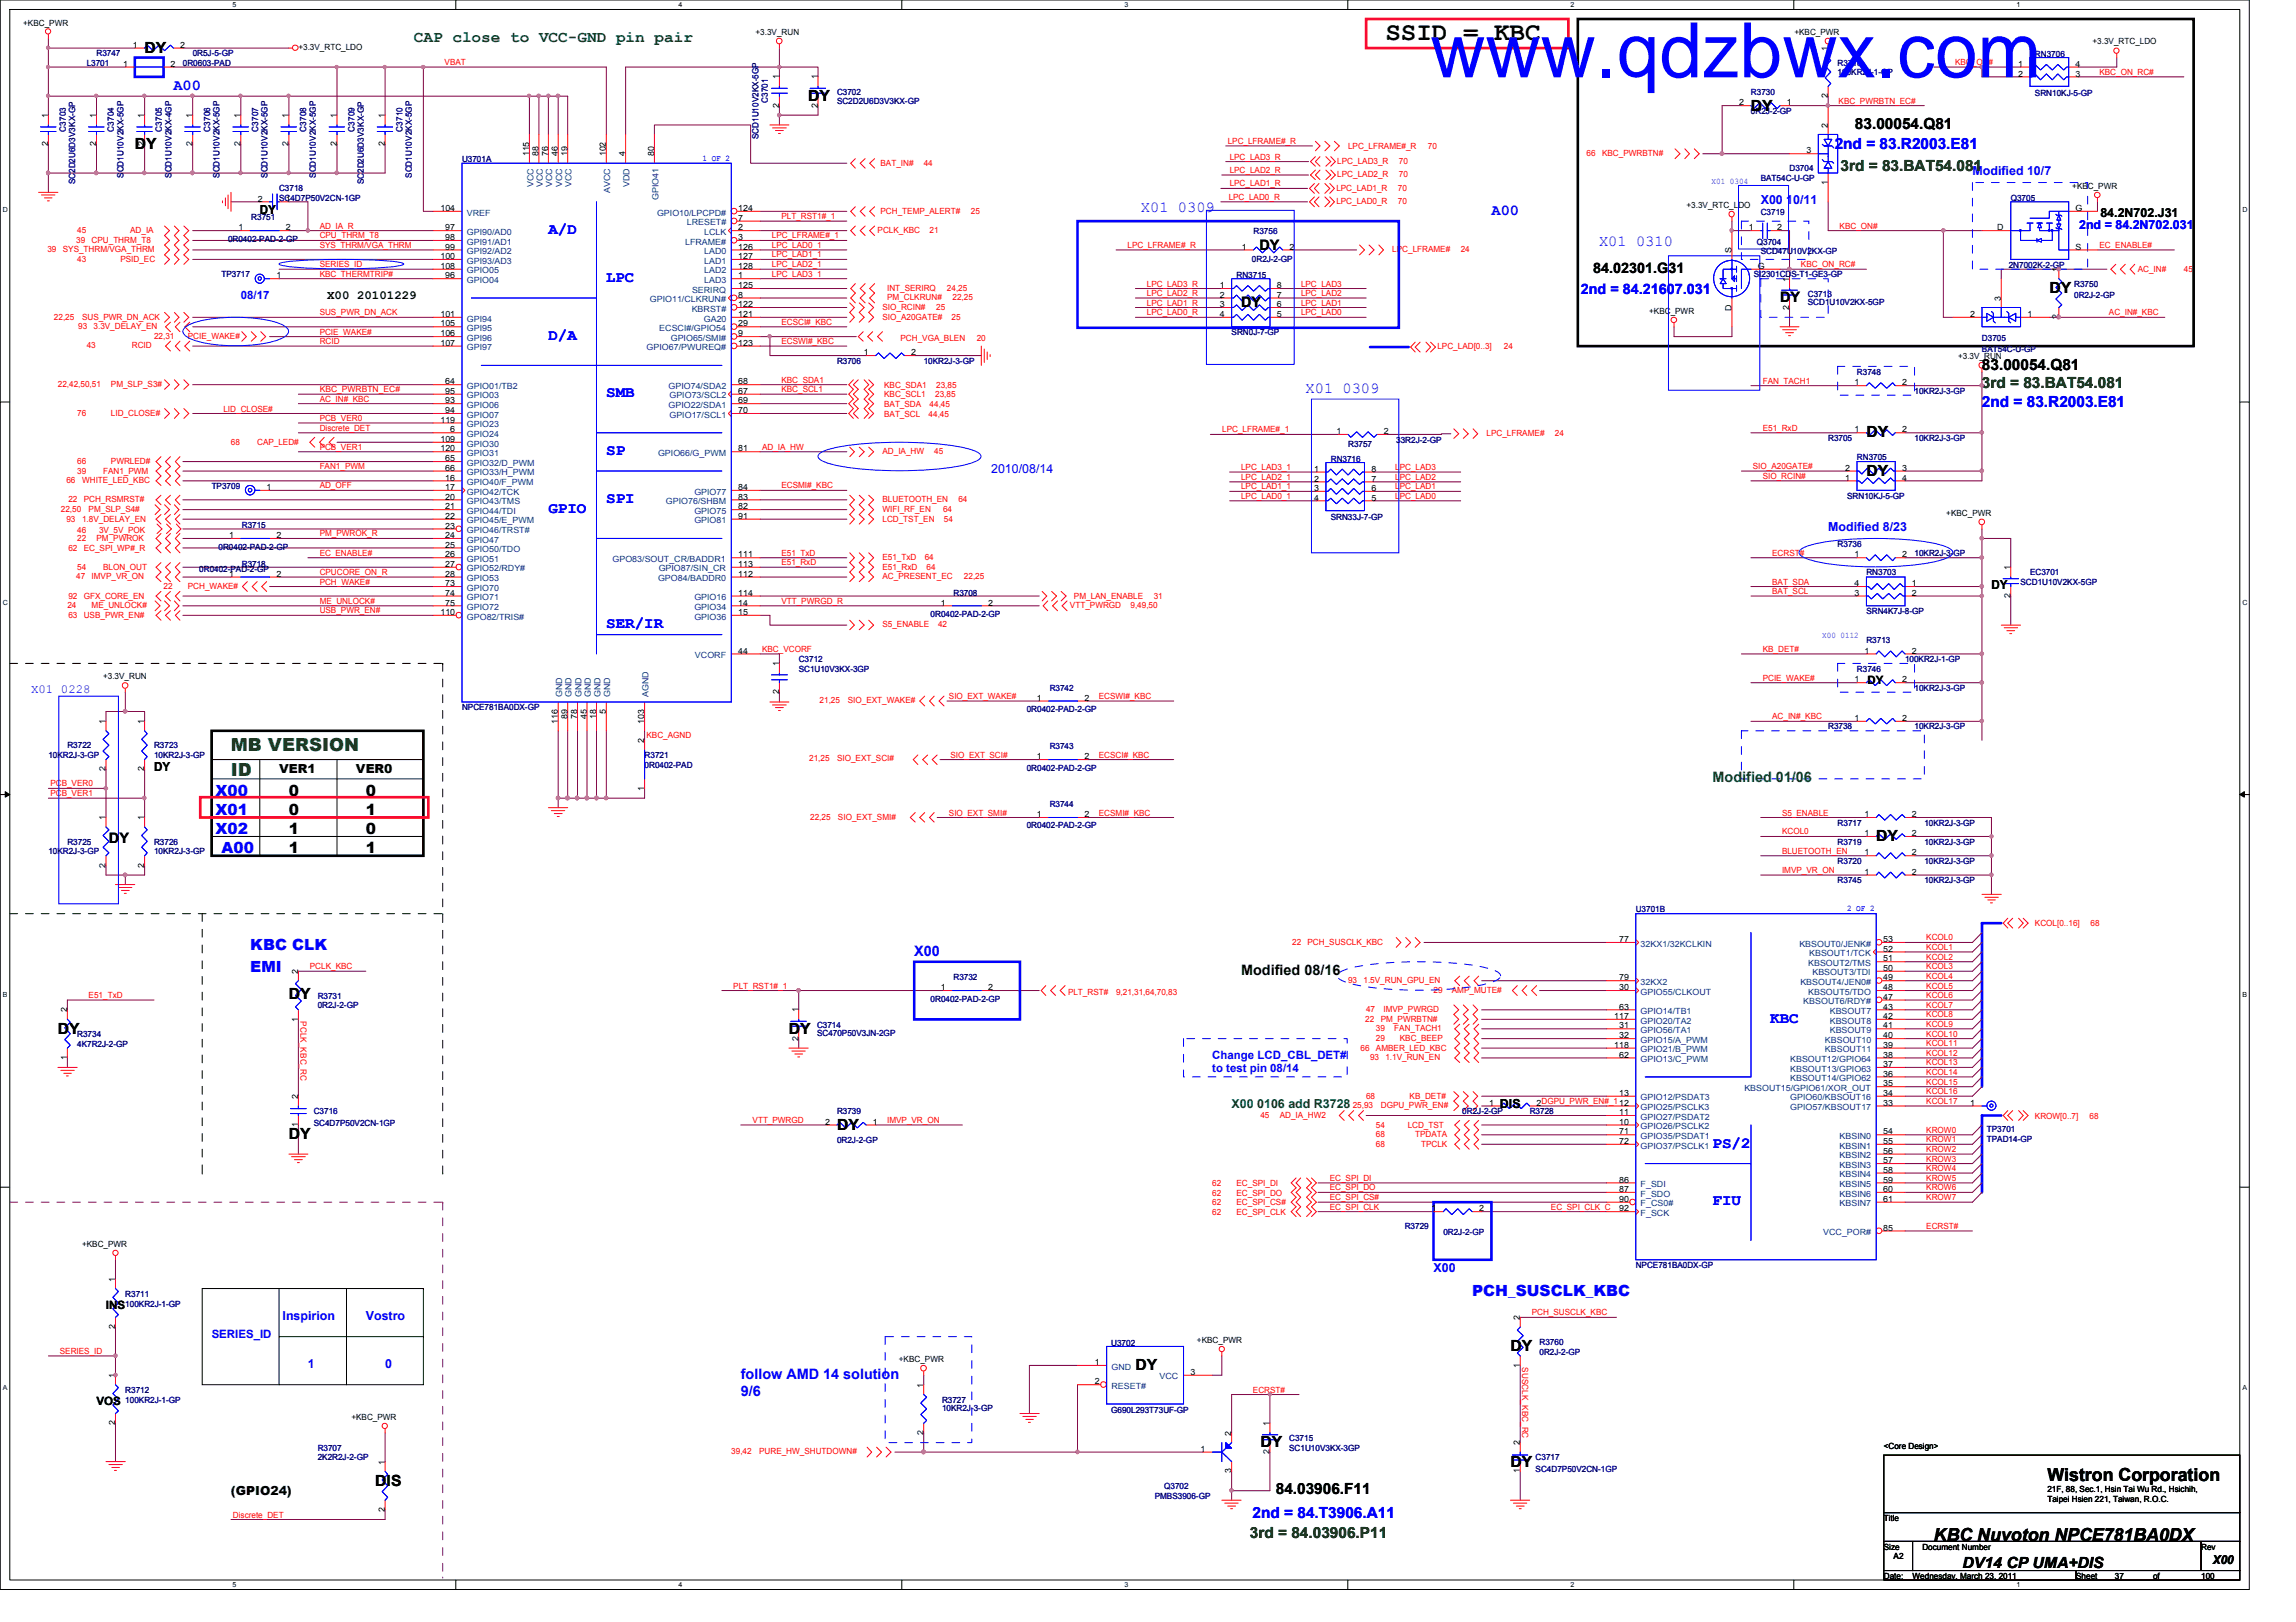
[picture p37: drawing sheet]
<svg xmlns="http://www.w3.org/2000/svg" width="297mm" height="210mm" viewBox="0 0 297 210" stroke-linecap="round" stroke-linejoin="round" font-family="sans-serif">
<defs><g id="words">
<text font-size="9.9" fill="#00f" x="185" y="10">www.qdzbwx.com</text>
<text font-size="3.3" x="179.2" y="5.2">SSID = KBC</text>
<g font-size="2.3" fill="#008000">
<text x="29.9" y="97.2">MB VERSION</text>
<text x="29.9" y="100.5">ID</text>
</g>
<g font-size="2.3">
<text x="264.9" y="191.7">Wistron Corporation</text>
<text x="250.2" y="199.4">KBC Nuvoton NPCE781BA0DX</text>
</g>
<text font-size="2.1" fill="#008000" x="53.5" y="5.4">CAP close to VCC-GND pin pair</text>
<g font-size="2">
<text x="18.7" y="6.8">DY</text>
<text x="104.6" y="13">DY</text>
<text x="226.5" y="14.3">DY</text>
<text x="240" y="16.6">83.00054.Q81</text>
<text x="17.4" y="19.3">DY</text>
<text x="265.1" y="37.9">DY</text>
<text x="256.4" y="47.9">83.00054.Q81</text>
<text x="241.5" y="56.6">DY</text>
<text x="241.5" y="61.6">DY</text>
<text x="37.4" y="103">0</text>
<text x="37.4" y="105.5">0</text>
<text x="37.4" y="108">1</text>
<text x="47.3" y="105.5">1</text>
<text x="47.3" y="108">0</text>
<text x="47.3" y="103">0</text>
<text x="37.4" y="110.4">1</text>
<text x="47.3" y="110.4">1</text>
<text x="242.7" y="108.9">DY</text>
<text x="37.4" y="129.3">DY</text>
<text x="7.5" y="133.8">DY</text>
<text x="102.1" y="133.8">DY</text>
<text x="37.4" y="147.4">DY</text>
<text x="108.3" y="146.2">DY</text>
<text x="146.9" y="177.3">DY</text>
<text x="195.4" y="174.8">DY</text>
<text x="163.1" y="187.3">DY</text>
<text x="195.4" y="189.8">DY</text>
<text x="48.6" y="192.3">DIS</text>
<text x="165.1" y="193.4">84.03906.F11</text>
<text x="253.9" y="202.9">DV14 CP UMA+DIS</text>
</g>
<g font-size="2" fill="#00f">
<text x="22.4" y="11.6">A00</text>
<text x="237.4" y="19.3">2nd = 83.R2003.E81</text>
<text x="147.6" y="27.4">X01 0309</text>
<text x="193" y="27.8">A00</text>
<text x="70.9" y="30.3">A/D</text>
<text x="206.9" y="31.8">X01 0310</text>
<text x="78.4" y="36.5">LPC</text>
<text x="70.9" y="43.9">D/A</text>
<text x="78.4" y="51.4">SMB</text>
<text x="168.9" y="50.8">X01 0309</text>
<text x="256.4" y="52.6">2nd = 83.R2003.E81</text>
<text x="78.4" y="58.9">SP</text>
<text x="78.4" y="65.1">SPI</text>
<text x="70.9" y="66.3">GPIO</text>
<text x="78.4" y="81.3">SER/IR</text>
<text x="27.9" y="103">X00</text>
<text x="27.9" y="105.5">X01</text>
<text x="27.9" y="108">X02</text>
<text x="28.7" y="110.4">A00</text>
<text x="32.4" y="122.9">KBC CLK</text>
<text x="32.4" y="125.7">EMI</text>
<text x="229" y="132.3">KBC</text>
<text x="221.6" y="148.5">PS/2</text>
<text x="221.6" y="156">FIU</text>
<text x="190.5" y="167.7">PCH_SUSCLK_KBC</text>
<text x="162" y="196.4">2nd = 84.T3906.A11</text>
</g>
<g font-size="2" fill="#004000">
<text x="238.1" y="22.1">3rd = 83.BAT54.081</text>
<text x="256.4" y="50.2">3rd = 83.BAT54.081</text>
<text x="161.7" y="199">3rd = 84.03906.P11</text>
</g>
<g font-size="1.9">
<text x="162.9" y="32.3">DY</text>
<text x="206.1" y="35.4">84.02301.G31</text>
<text x="160.6" y="39.8">DY</text>
<text x="230.3" y="39">DY</text>
<text x="14.1" y="109.1">DY</text>
<text x="160.6" y="126.2">Modified 08/16</text>
</g>
<g font-size="1.9" fill="#00f">
<text x="204.5" y="38">2nd = 84.21607.031</text>
<text x="118.3" y="123.7">X00</text>
<text x="95.8" y="178.4">follow AMD 14 solution</text>
<text x="95.8" y="180.6">9/6</text>
</g>
<text font-size="1.9" fill="#008000" x="221.6" y="101.3">Modified 01/06</text>
<g font-size="1.6" fill="#00f">
<text x="255.2" y="22.6">Modified 10/7</text>
<text x="227.8" y="26.4">X00 10/11</text>
<text x="269" y="29.6">2nd = 84.2N702.031</text>
<text x="128.2" y="61.2">2010/08/14</text>
<text x="236.5" y="68.7">Modified 8/23</text>
<text x="4" y="89.6">X01 0228</text>
<text x="185.5" y="164.5">X00</text>
<text x="36.6" y="170.8">Inspirion</text>
<text x="47.3" y="170.8">Vostro</text>
<text x="39.8" y="177">1</text>
<text x="49.8" y="177">0</text>
</g>
<g font-size="1.6">
<text x="33.6" y="27.6">DY</text>
<text x="271.7" y="28">84.2N702.J31</text>
<text x="42.3" y="38.7">X00 20101229</text>
<text x="257.6" y="76.2">DY</text>
<text x="19.9" y="99.8">DY</text>
<text x="36.1" y="100.1">VER1</text>
<text x="46.1" y="100.1">VER0</text>
<text x="194.1" y="143.4">DIS</text>
<text x="29.9" y="193.4">(GPIO24)</text>
<text x="286.3" y="202.4">X00</text>
</g>
<text font-size="1.6" fill="#008000" x="159.3" y="143.4">X00 0106 add R3728</text>
<g font-size="1.5" fill="#00f">
<text x="31.2" y="38.7">08/17</text>
<text x="156.8" y="137">Change LCD_CBL_DET#</text>
<text x="156.8" y="138.8">to test pin 08/14</text>
<text x="27.4" y="173.1">SERIES_ID</text>
</g>
<g font-size="1.5">
<text x="241.6" y="88.5">DY</text>
<text x="13.7" y="169.4">INS</text>
<text x="12.5" y="181.8">VOS</text>
</g>
<g font-size="1.1">
<text x="3" y="3.3">+KBC_PWR</text>
<text x="97.7" y="4.5">+3.3V_RUN</text>
<text x="232.2" y="4.5">+KBC_PWR</text>
<text x="270.7" y="5.8">+3.3V_RTC_LDO</text>
<text x="15.9" y="8.6">1</text>
<text x="17.2" y="6.2">1</text>
<text x="22.1" y="8.6">2</text>
<text x="23.3" y="6.2">2</text>
<text x="38.6" y="6.5">+3.3V_RTC_LDO</text>
<text x="100.8" y="10.3" transform="rotate(-90 100.8 10.3)">1</text>
<text x="105.8" y="10.3" transform="rotate(-90 105.8 10.3)">1</text>
<text x="236.5" y="6.6" transform="rotate(-90 236.5 6.6)">1</text>
<text x="261.1" y="8.6">1</text>
<text x="261.1" y="9.9">2</text>
<text x="268.5" y="9.9">3</text>
<text x="268.5" y="8.6">4</text>
<text x="6.2" y="15.3" transform="rotate(-90 6.2 15.3)">1</text>
<text x="12.4" y="15.3" transform="rotate(-90 12.4 15.3)">1</text>
<text x="18.7" y="15.3" transform="rotate(-90 18.7 15.3)">1</text>
<text x="24.9" y="15.3" transform="rotate(-90 24.9 15.3)">1</text>
<text x="31.1" y="15.3" transform="rotate(-90 31.1 15.3)">1</text>
<text x="37.3" y="15.3" transform="rotate(-90 37.3 15.3)">1</text>
<text x="43.6" y="15.3" transform="rotate(-90 43.6 15.3)">1</text>
<text x="49.8" y="15.3" transform="rotate(-90 49.8 15.3)">1</text>
<text x="100.8" y="14" transform="rotate(-90 100.8 14)">2</text>
<text x="105.8" y="14" transform="rotate(-90 105.8 14)">2</text>
<text x="225" y="13.6">2</text>
<text x="231.2" y="13.6">1</text>
<text x="236.5" y="16.5" transform="rotate(-90 236.5 16.5)">2</text>
<text x="236.5" y="12.7" transform="rotate(-90 236.5 12.7)">2</text>
<text x="6.2" y="18.9" transform="rotate(-90 6.2 18.9)">2</text>
<text x="12.4" y="18.9" transform="rotate(-90 12.4 18.9)">2</text>
<text x="18.7" y="18.9" transform="rotate(-90 18.7 18.9)">2</text>
<text x="24.9" y="18.9" transform="rotate(-90 24.9 18.9)">2</text>
<text x="31.1" y="18.9" transform="rotate(-90 31.1 18.9)">2</text>
<text x="37.3" y="18.9" transform="rotate(-90 37.3 18.9)">2</text>
<text x="43.6" y="18.9" transform="rotate(-90 43.6 18.9)">2</text>
<text x="49.8" y="18.9" transform="rotate(-90 49.8 18.9)">2</text>
<text x="68.4" y="20.2" transform="rotate(-90 68.4 20.2)">115</text>
<text x="69.7" y="20.2" transform="rotate(-90 69.7 20.2)">88</text>
<text x="70.9" y="20.2" transform="rotate(-90 70.9 20.2)">76</text>
<text x="72.2" y="20.2" transform="rotate(-90 72.2 20.2)">46</text>
<text x="73.4" y="20.2" transform="rotate(-90 73.4 20.2)">19</text>
<text x="78.4" y="20.2" transform="rotate(-90 78.4 20.2)">102</text>
<text x="80.9" y="20.2" transform="rotate(-90 80.9 20.2)">4</text>
<text x="84.6" y="20.2" transform="rotate(-90 84.6 20.2)">80</text>
<text x="233.7" y="19.9">3</text>
<text x="236.5" y="23.9" transform="rotate(-90 236.5 23.9)">1</text>
<text x="30.9" y="29.8">1</text>
<text x="33.4" y="26.1">2</text>
<text x="37" y="26.1">1</text>
<text x="37" y="29.8">2</text>
<text x="57" y="27.3">104</text>
<text x="57.6" y="29.8">97</text>
<text x="95.5" y="28.6">7</text>
<text x="95.5" y="29.8">2</text>
<text x="95.5" y="27.3">124</text>
<text x="218.2" y="26.9">+3.3V_RTC_LDO</text>
<text x="226.3" y="29.8">1</text>
<text x="229.9" y="29.8">2</text>
<text x="258.4" y="29.8">D</text>
<text x="268.1" y="24.4">+KBC_PWR</text>
<text x="268.5" y="27.3">G</text>
<text x="57" y="33.5">100</text>
<text x="57" y="34.8">108</text>
<text x="57.6" y="31.1">98</text>
<text x="57.6" y="32.3">99</text>
<text x="95.5" y="31.1">3</text>
<text x="95.5" y="32.3">126</text>
<text x="95.5" y="33.5">127</text>
<text x="95.5" y="34.8">128</text>
<text x="160.7" y="32.3">1</text>
<text x="166.8" y="32.3">2</text>
<text x="224" y="32.7" transform="rotate(-90 224 32.7)">S</text>
<text x="227.4" y="34.8">G</text>
<text x="266.3" y="35.2" transform="rotate(-90 266.3 35.2)">1</text>
<text x="268.5" y="32.3">S</text>
<text x="35.8" y="36">1</text>
<text x="57" y="41">101</text>
<text x="57.6" y="36">96</text>
<text x="95.5" y="38.5">8</text>
<text x="95.5" y="36">1</text>
<text x="95.5" y="37.3">125</text>
<text x="95.5" y="41">121</text>
<text x="95.5" y="39.8">122</text>
<text x="157.8" y="37.3">1</text>
<text x="157.8" y="38.5">2</text>
<text x="157.8" y="39.8">3</text>
<text x="157.8" y="41">4</text>
<text x="165.2" y="41">5</text>
<text x="165.2" y="39.8">6</text>
<text x="165.2" y="38.5">7</text>
<text x="165.2" y="37.3">8</text>
<text x="213.4" y="40.6">+KBC_PWR</text>
<text x="224" y="40.3" transform="rotate(-90 224 40.3)">D</text>
<text x="231.5" y="40.1" transform="rotate(-90 231.5 40.1)">2</text>
<text x="231.5" y="36.4" transform="rotate(-90 231.5 36.4)">1</text>
<text x="254.9" y="41">2</text>
<text x="258.9" y="38.9" transform="rotate(-90 258.9 38.9)">3</text>
<text x="262.3" y="41">1</text>
<text x="266.3" y="41.3" transform="rotate(-90 266.3 41.3)">2</text>
<text x="57" y="42.2">105</text>
<text x="57" y="43.5">106</text>
<text x="57" y="44.7">107</text>
<text x="95.5" y="42.2">29</text>
<text x="95.5" y="43.5">9</text>
<text x="95.5" y="44.7">123</text>
<text x="111.8" y="46">1</text>
<text x="117.9" y="46">2</text>
<text x="253.3" y="46.5">+3.3V_RUN</text>
<text x="57.6" y="52.2">93</text>
<text x="57.6" y="51">95</text>
<text x="57.6" y="53.5">94</text>
<text x="57.6" y="49.7">64</text>
<text x="95.5" y="51">67</text>
<text x="95.5" y="53.5">70</text>
<text x="95.5" y="49.7">68</text>
<text x="95.5" y="52.2">69</text>
<text x="239.9" y="49.9">1</text>
<text x="246.1" y="49.9">2</text>
<text x="57" y="54.7">119</text>
<text x="57" y="58.4">120</text>
<text x="57" y="57.2">109</text>
<text x="57.6" y="59.7">65</text>
<text x="58.2" y="56">6</text>
<text x="95.5" y="58.4">81</text>
<text x="172.9" y="56.2">1</text>
<text x="179" y="56.2">2</text>
<text x="239.9" y="56">1</text>
<text x="246.1" y="56">2</text>
<text x="34.5" y="63.4">1</text>
<text x="57.6" y="62.2">16</text>
<text x="57.6" y="63.4">17</text>
<text x="57.6" y="64.6">20</text>
<text x="57.6" y="65.9">21</text>
<text x="57.6" y="60.9">66</text>
<text x="95.5" y="64.6">83</text>
<text x="95.5" y="63.4">84</text>
<text x="95.5" y="65.9">82</text>
<text x="170" y="61">1</text>
<text x="170" y="62.3">2</text>
<text x="170" y="63.5">3</text>
<text x="170" y="64.8">4</text>
<text x="177.4" y="64.8">5</text>
<text x="177.4" y="63.5">6</text>
<text x="177.4" y="62.3">7</text>
<text x="177.4" y="61">8</text>
<text x="238.7" y="62.2">1</text>
<text x="238.7" y="60.9">2</text>
<text x="246.1" y="60.9">3</text>
<text x="246.1" y="62.2">4</text>
<text x="29.6" y="69.6">1</text>
<text x="35.8" y="69.6">2</text>
<text x="57.6" y="69.6">24</text>
<text x="57.6" y="67.1">22</text>
<text x="57.6" y="68.4">23</text>
<text x="57.6" y="70.9">25</text>
<text x="95.5" y="67.1">91</text>
<text x="251.8" y="66.8">+KBC_PWR</text>
<text x="29.6" y="74.6">1</text>
<text x="35.8" y="74.6">2</text>
<text x="57.6" y="74.6">28</text>
<text x="57.6" y="72.1">26</text>
<text x="57.6" y="75.9">73</text>
<text x="57.6" y="73.4">27</text>
<text x="57.6" y="77.1">74</text>
<text x="95.5" y="72.1">111</text>
<text x="95.5" y="74.6">112</text>
<text x="95.5" y="73.4">113</text>
<text x="95.5" y="77.1">114</text>
<text x="239.9" y="72.1">1</text>
<text x="239.9" y="77.1">3</text>
<text x="239.9" y="75.9">4</text>
<text x="246.1" y="72.1">2</text>
<text x="247.4" y="75.9">1</text>
<text x="247.4" y="77.1">2</text>
<text x="260.1" y="77.4" transform="rotate(-90 260.1 77.4)">2</text>
<text x="260.1" y="73.8" transform="rotate(-90 260.1 73.8)">1</text>
<text x="57" y="79.6">110</text>
<text x="57.6" y="78.4">75</text>
<text x="95.5" y="79.6">15</text>
<text x="95.5" y="78.4">14</text>
<text x="121.7" y="78.4">1</text>
<text x="127.8" y="78.4">2</text>
<text x="13.3" y="87.9">+3.3V_RUN</text>
<text x="95.5" y="84.6">44</text>
<text x="100.8" y="89.9" transform="rotate(-90 100.8 89.9)">2</text>
<text x="100.8" y="86.2" transform="rotate(-90 100.8 86.2)">1</text>
<text x="239.9" y="88.3">1</text>
<text x="241.2" y="84.6">1</text>
<text x="246.1" y="88.3">2</text>
<text x="247.4" y="84.6">2</text>
<text x="13.7" y="93.7" transform="rotate(-90 13.7 93.7)">1</text>
<text x="18.7" y="93.7" transform="rotate(-90 18.7 93.7)">1</text>
<text x="72.2" y="93.6" transform="rotate(-90 72.2 93.6)">116</text>
<text x="73.4" y="93" transform="rotate(-90 73.4 93)">89</text>
<text x="74.7" y="93" transform="rotate(-90 74.7 93)">78</text>
<text x="75.9" y="93" transform="rotate(-90 75.9 93)">45</text>
<text x="77.1" y="93" transform="rotate(-90 77.1 93)">18</text>
<text x="78.4" y="92.4" transform="rotate(-90 78.4 92.4)">5</text>
<text x="83.4" y="93.6" transform="rotate(-90 83.4 93.6)">103</text>
<text x="134.2" y="90.7">1</text>
<text x="140.3" y="90.7">2</text>
<text x="239.9" y="93.3">1</text>
<text x="246.1" y="93.3">2</text>
<text x="13.7" y="99.8" transform="rotate(-90 13.7 99.8)">2</text>
<text x="18.7" y="99.8" transform="rotate(-90 18.7 99.8)">2</text>
<text x="83.4" y="96.2" transform="rotate(-90 83.4 96.2)">2</text>
<text x="134.2" y="98.3">1</text>
<text x="140.3" y="98.3">2</text>
<text x="13.7" y="106.1" transform="rotate(-90 13.7 106.1)">1</text>
<text x="18.7" y="106.1" transform="rotate(-90 18.7 106.1)">1</text>
<text x="83.4" y="102.3" transform="rotate(-90 83.4 102.3)">1</text>
<text x="134.2" y="105.7">1</text>
<text x="140.3" y="105.7">2</text>
<text x="241.2" y="105.7">1</text>
<text x="247.4" y="105.7">2</text>
<text x="13.7" y="112.3" transform="rotate(-90 13.7 112.3)">2</text>
<text x="18.7" y="112.3" transform="rotate(-90 18.7 112.3)">2</text>
<text x="241.2" y="108.2">1</text>
<text x="241.2" y="113.2">1</text>
<text x="241.2" y="110.7">1</text>
<text x="247.4" y="108.2">2</text>
<text x="247.4" y="113.2">2</text>
<text x="247.4" y="110.7">2</text>
<text x="209.5" y="121.9">77</text>
<text x="243.6" y="121.9">53</text>
<text x="243.6" y="124.4">51</text>
<text x="243.6" y="125.6">50</text>
<text x="243.6" y="123.1">52</text>
<text x="8.7" y="131" transform="rotate(-90 8.7 131)">2</text>
<text x="38.6" y="126" transform="rotate(-90 38.6 126)">2</text>
<text x="103.3" y="131" transform="rotate(-90 103.3 131)">1</text>
<text x="121.7" y="128.1">1</text>
<text x="127.8" y="128.1">2</text>
<text x="208.8" y="131.9">117</text>
<text x="209.5" y="126.9">79</text>
<text x="209.5" y="128.1">30</text>
<text x="209.5" y="130.6">63</text>
<text x="243.6" y="128.1">48</text>
<text x="243.6" y="126.9">49</text>
<text x="243.6" y="129.4">47</text>
<text x="243.6" y="130.6">43</text>
<text x="243.6" y="131.9">42</text>
<text x="8.7" y="137.2" transform="rotate(-90 8.7 137.2)">1</text>
<text x="38.6" y="132.2" transform="rotate(-90 38.6 132.2)">1</text>
<text x="103.3" y="134.7" transform="rotate(-90 103.3 134.7)">2</text>
<text x="208.8" y="135.6">118</text>
<text x="209.5" y="133.1">31</text>
<text x="209.5" y="134.4">32</text>
<text x="209.5" y="136.9">62</text>
<text x="243.6" y="136.9">38</text>
<text x="243.6" y="133.1">41</text>
<text x="243.6" y="134.4">40</text>
<text x="243.6" y="135.6">39</text>
<text x="38.6" y="142.2" transform="rotate(-90 38.6 142.2)">2</text>
<text x="192.7" y="143.1">1</text>
<text x="198.8" y="143.1">2DGPU_PWR_EN#_112</text>
<text x="209.5" y="141.8">13</text>
<text x="243.6" y="140.6">35</text>
<text x="243.6" y="138.1">37</text>
<text x="243.6" y="139.3">36</text>
<text x="243.6" y="141.8">34</text>
<text x="243.6" y="143.1">33</text>
<text x="254.9" y="143.1">1</text>
<text x="38.6" y="145.9" transform="rotate(-90 38.6 145.9)">1</text>
<text x="106.8" y="145.5">2</text>
<text x="112.9" y="145.5">1</text>
<text x="209.5" y="144.3">11</text>
<text x="209.5" y="145.5">10</text>
<text x="209.5" y="146.8">71</text>
<text x="209.5" y="148">72</text>
<text x="243.6" y="146.8">54</text>
<text x="243.6" y="148">55</text>
<text x="243.6" y="149.3">56</text>
<text x="209.5" y="153">86</text>
<text x="209.5" y="154.3">87</text>
<text x="209.5" y="155.5">90</text>
<text x="243.6" y="150.5">57</text>
<text x="243.6" y="151.8">58</text>
<text x="243.6" y="153">59</text>
<text x="243.6" y="154.3">60</text>
<text x="243.6" y="155.5">61</text>
<text x="10.6" y="161.3">+KBC_PWR</text>
<text x="185.2" y="156.8">1</text>
<text x="191.3" y="156.8">2</text>
<text x="209.5" y="156.8">92</text>
<text x="243.6" y="159.3">85</text>
<text x="14.9" y="165.9" transform="rotate(-90 14.9 165.9)">1</text>
<text x="14.9" y="172" transform="rotate(-90 14.9 172)">2</text>
<text x="154.9" y="173.8">+KBC_PWR</text>
<text x="196.6" y="170.9" transform="rotate(-90 196.6 170.9)">2</text>
<text x="14.9" y="178.3" transform="rotate(-90 14.9 178.3)">1</text>
<text x="116.3" y="176.3">+KBC_PWR</text>
<text x="119.5" y="179.6" transform="rotate(-90 119.5 179.6)">1</text>
<text x="141.6" y="176.7">1</text>
<text x="141.6" y="179.2">2</text>
<text x="154" y="177.9">3</text>
<text x="196.6" y="177" transform="rotate(-90 196.6 177)">1</text>
<text x="14.9" y="184.4" transform="rotate(-90 14.9 184.4)">2</text>
<text x="45.5" y="183.8">+KBC_PWR</text>
<text x="119.5" y="185.7" transform="rotate(-90 119.5 185.7)">2</text>
<text x="159.3" y="185.8" transform="rotate(-90 159.3 185.8)">2</text>
<text x="164.2" y="184.5" transform="rotate(-90 164.2 184.5)">1</text>
<text x="49.8" y="189.5" transform="rotate(-90 49.8 189.5)">1</text>
<text x="155.3" y="187.9">1</text>
<text x="159.3" y="190.7" transform="rotate(-90 159.3 190.7)">3</text>
<text x="164.2" y="188.2" transform="rotate(-90 164.2 188.2)">2</text>
<text x="196.6" y="190.7" transform="rotate(-90 196.6 190.7)">1</text>
<text x="196.6" y="187" transform="rotate(-90 196.6 187)">2</text>
<text x="243.7" y="187.5">&lt;Core Design&gt;</text>
<text x="49.8" y="195.7" transform="rotate(-90 49.8 195.7)">2</text>
<text x="243.7" y="196.8">Title</text>
<text x="264.9" y="193.1">21F, 88, Sec.1, Hsin Tai Wu Rd., Hsichih,</text>
<text x="264.9" y="194.4">Taipei Hsien 221, Taiwan, R.O.C.</text>
<text x="243.7" y="200.5">Size</text>
<text x="245" y="201.8">A2</text>
<text x="248.7" y="200.5">Document Number</text>
<text x="284.8" y="200.5">Rev</text>
<text x="243.7" y="204.3">Date:</text>
<text x="247.4" y="204.3">Wednesday, March 23, 2011</text>
<text x="268.6" y="204.3">Sheet</text>
<text x="273.6" y="204.3">37</text>
<text x="278.5" y="204.3">of</text>
<text x="284.8" y="204.3">100</text>
</g>
<g font-size="1.1" fill="#000080">
<text x="11.2" y="8.5">L3701</text>
<text x="12.5" y="7.3">R3747</text>
<text x="23.7" y="8.5">0R0603-PAD</text>
<text x="24.9" y="7.3">0R5J-5-GP</text>
<text x="237.7" y="8.5">R3710</text>
<text x="237.7" y="9.7">100KR2J-1-GP</text>
<text x="263.3" y="7.4">RN3706</text>
<text x="8.5" y="17" transform="rotate(-90 8.5 17)">C3703</text>
<text x="14.7" y="17" transform="rotate(-90 14.7 17)">C3704</text>
<text x="21" y="17" transform="rotate(-90 21 17)">C3705</text>
<text x="27.2" y="17" transform="rotate(-90 27.2 17)">C3706</text>
<text x="33.4" y="17" transform="rotate(-90 33.4 17)">C3707</text>
<text x="39.6" y="17" transform="rotate(-90 39.6 17)">C3708</text>
<text x="45.8" y="17" transform="rotate(-90 45.8 17)">C3709</text>
<text x="52.1" y="17" transform="rotate(-90 52.1 17)">C3710</text>
<text x="99.4" y="13.3" transform="rotate(-90 99.4 13.3)">C3701</text>
<text x="108.3" y="12.2">C3702</text>
<text x="108.3" y="13.5">SC2D2U6D3V3KX-GP</text>
<text x="226.5" y="12.2">R3730</text>
<text x="226.5" y="14.7">0R2J-2-GP</text>
<text x="263.3" y="12.4">SRN10KJ-5-GP</text>
<text x="9.7" y="23.9" transform="rotate(-90 9.7 23.9)">SC2D2U6D3V3KX-GP</text>
<text x="16" y="23" transform="rotate(-90 16 23)">SCD1U10V2KX-5GP</text>
<text x="22.2" y="23" transform="rotate(-90 22.2 23)">SCD1U10V2KX-4GP</text>
<text x="28.4" y="23" transform="rotate(-90 28.4 23)">SCD1U10V2KX-5GP</text>
<text x="34.6" y="23" transform="rotate(-90 34.6 23)">SCD1U10V2KX-5GP</text>
<text x="40.8" y="23" transform="rotate(-90 40.8 23)">SCD1U10V2KX-5GP</text>
<text x="47.1" y="23.9" transform="rotate(-90 47.1 23.9)">SC2D2U6D3V3KX-GP</text>
<text x="53.3" y="23" transform="rotate(-90 53.3 23)">SCD1U10V2KX-5GP</text>
<text x="59.8" y="21">U3701A</text>
<text x="98.1" y="18" transform="rotate(-90 98.1 18)">SCD1U10V2KX-5GP</text>
<text x="227.8" y="23.5">BAT54C-U-GP</text>
<text x="231.5" y="22.2">D3704</text>
<text x="32.5" y="28.5">R3751</text>
<text x="36.1" y="24.7">C3718</text>
<text x="36.1" y="26">SC4D7P50V2CN-1GP</text>
<text x="227.8" y="27.8">C3719</text>
<text x="260.1" y="26">Q3705</text>
<text x="28.7" y="35.9">TP3717</text>
<text x="29.5" y="31.3">0R0402-PAD-2-GP</text>
<text x="162" y="33.9">0R2J-2-GP</text>
<text x="162.2" y="30.3">R3756</text>
<text x="226.9" y="35.9">SI2301CDS-T1-GE3-GP</text>
<text x="227.3" y="31.7">Q3704</text>
<text x="227.8" y="32.9">SCD47U10V2KX-GP</text>
<text x="259.9" y="34.6">2N7002K-2-GP</text>
<text x="160" y="36">RN3715</text>
<text x="233.9" y="38.4">C3713</text>
<text x="233.9" y="39.5">SCD1U10V2KX-5GP</text>
<text x="268.3" y="37.1">R3750</text>
<text x="268.3" y="38.6">0R2J-2-GP</text>
<text x="108.3" y="47.1">R3706</text>
<text x="119.5" y="47.1">10KR2J-3-GP</text>
<text x="159.3" y="43.3">SRN0J-7-GP</text>
<text x="256.4" y="44.1">D3705</text>
<text x="256.4" y="45.6">BAT54C-U-GP</text>
<text x="240.2" y="48.5">R3748</text>
<text x="247.7" y="51">10KR2J-3-GP</text>
<text x="172.2" y="59.8">RN3716</text>
<text x="174.4" y="57.8">R3757</text>
<text x="180.6" y="57.3">33R2J-2-GP</text>
<text x="236.5" y="57.1">R3705</text>
<text x="240.2" y="59.5">RN3705</text>
<text x="247.7" y="57.1">10KR2J-3-GP</text>
<text x="27.4" y="63.3">TP3709</text>
<text x="239" y="64.5">SRN10KJ-5-GP</text>
<text x="28.3" y="71.1">0R0402-PAD-2-GP</text>
<text x="31.3" y="68.4">R3715</text>
<text x="172.2" y="67.3">SRN33J-7-GP</text>
<text x="237.7" y="70.7">R3736</text>
<text x="247.7" y="72">10KR2J-3-GP</text>
<text x="25.8" y="74.1">0R0402-PAD-2-GP</text>
<text x="31.3" y="73.4">R3718</text>
<text x="123.4" y="77.1">R3708</text>
<text x="241.5" y="74.5">RN3703</text>
<text x="261.4" y="75.7">SCD1U10V2KX-5GP</text>
<text x="262.6" y="74.5">EC3701</text>
<text x="120.4" y="79.8">0R0402-PAD-2-GP</text>
<text x="241.5" y="83.2">R3713</text>
<text x="241.5" y="79.5">SRN4K7J-8-GP</text>
<text x="103.3" y="85.7">C3712</text>
<text x="103.3" y="86.9">SC1U10V3KX-3GP</text>
<text x="135.8" y="89.4">R3742</text>
<text x="240.2" y="86.9">R3746</text>
<text x="246.5" y="85.7">100KR2J-1-GP</text>
<text x="247.7" y="89.4">10KR2J-3-GP</text>
<text x="59.8" y="91.9">NPCE781BA0DX-GP</text>
<text x="132.8" y="92.2">0R0402-PAD-2-GP</text>
<text x="236.5" y="94.4">R3738</text>
<text x="247.7" y="94.4">10KR2J-3-GP</text>
<text x="6.3" y="98.1">10KR2J-3-GP</text>
<text x="8.7" y="96.9">R3722</text>
<text x="19.9" y="96.9">R3723</text>
<text x="19.9" y="98.1">10KR2J-3-GP</text>
<text x="83.4" y="98.1">R3721</text>
<text x="83.4" y="99.4">0R0402-PAD</text>
<text x="132.8" y="99.7">0R0402-PAD-2-GP</text>
<text x="135.8" y="97">R3743</text>
<text x="132.8" y="107.2">0R0402-PAD-2-GP</text>
<text x="135.8" y="104.5">R3744</text>
<text x="237.7" y="106.8">R3717</text>
<text x="249" y="106.8">10KR2J-3-GP</text>
<text x="6.3" y="110.6">10KR2J-3-GP</text>
<text x="8.7" y="109.3">R3725</text>
<text x="19.9" y="109.3">R3726</text>
<text x="19.9" y="110.6">10KR2J-3-GP</text>
<text x="237.7" y="109.3">R3719</text>
<text x="237.7" y="111.8">R3720</text>
<text x="249" y="109.3">10KR2J-3-GP</text>
<text x="249" y="111.8">10KR2J-3-GP</text>
<text x="211.6" y="118">U3701B</text>
<text x="237.7" y="114.3">R3745</text>
<text x="249" y="114.3">10KR2J-3-GP</text>
<text x="41.1" y="129.2">R3731</text>
<text x="41.1" y="130.5">0R2J-2-GP</text>
<text x="120.4" y="129.6">0R0402-PAD-2-GP</text>
<text x="123.4" y="126.9">R3732</text>
<text x="10" y="134.2">R3734</text>
<text x="10" y="135.5">4K7R2J-2-GP</text>
<text x="105.7" y="133">C3714</text>
<text x="105.7" y="134.1">SC470P50V3JN-2GP</text>
<text x="40.6" y="144.2">C3716</text>
<text x="40.6" y="145.7">SC4D7P50V2CN-1GP</text>
<text x="108.3" y="144.2">R3739</text>
<text x="108.3" y="147.9">0R2J-2-GP</text>
<text x="189.2" y="144.2">0R2J-2-GP</text>
<text x="197.9" y="144.2">R3728</text>
<text x="257" y="146.5">TP3701</text>
<text x="257" y="147.8">TPAD14-GP</text>
<text x="181.7" y="159.1">R3729</text>
<text x="186.7" y="159.9">0R2J-2-GP</text>
<text x="16.2" y="167.8">R3711</text>
<text x="211.6" y="164.1">NPCE781BA0DX-GP</text>
<text x="16.2" y="169.1">100KR2J-1-GP</text>
<text x="143.8" y="174.2">U3702</text>
<text x="199.2" y="174">R3760</text>
<text x="199.2" y="175.3">0R2J-2-GP</text>
<text x="16.2" y="180.3">R3712</text>
<text x="16.2" y="181.5">100KR2J-1-GP</text>
<text x="121.9" y="181.5">R3727</text>
<text x="121.9" y="182.6">10KR2J-3-GP</text>
<text x="143.8" y="182.9">G690L293T73UF-GP</text>
<text x="41.1" y="187.7">R3707</text>
<text x="41.1" y="189">2K2R2J-2-GP</text>
<text x="166.8" y="186.5">C3715</text>
<text x="166.8" y="187.7">SC1U10V3KX-3GP</text>
<text x="198.7" y="189">C3717</text>
<text x="198.7" y="190.5">SC4D7P50V2CN-1GP</text>
<text x="149.4" y="194">PMBS3906-GP</text>
<text x="150.6" y="192.7">Q3702</text>
</g>
<g font-size="1.1" fill="#f00">
<text x="57.5" y="8.4">VBAT</text>
<text x="252.9" y="8.4">KBC_ON#</text>
<text x="271.6" y="9.7">KBC_ON_RC#</text>
<text x="237.9" y="13.4">KBC_PWRBTN_EC#</text>
<text x="113.9" y="21.5">BAT_IN#</text>
<text x="119.5" y="21.5">44</text>
<text x="158.8" y="18.6">LPC_LFRAME#_R</text>
<text x="159.1" y="22.4">LPC_LAD2_R</text>
<text x="159.1" y="20.7">LPC_LAD3_R</text>
<text x="173" y="21.2">LPC_LAD3_R</text>
<text x="173" y="22.9">LPC_LAD2_R</text>
<text x="174.4" y="19.2">LPC_LFRAME#_R</text>
<text x="181" y="21.2">70</text>
<text x="181" y="22.9">70</text>
<text x="184.7" y="19.2">70</text>
<text x="205.3" y="20.2">66</text>
<text x="207.3" y="20.2">KBC_PWRBTN#</text>
<text x="41.4" y="29.6">AD_IA_R</text>
<text x="101.1" y="28.4">PLT_RST1#_1</text>
<text x="113.9" y="27.7">PCH_TEMP_ALERT#</text>
<text x="125.6" y="27.7">25</text>
<text x="159" y="25.9">LPC_LAD0_R</text>
<text x="159.1" y="24.1">LPC_LAD1_R</text>
<text x="172.9" y="24.7">LPC_LAD1_R</text>
<text x="172.9" y="26.4">LPC_LAD0_R</text>
<text x="180.8" y="24.7">70</text>
<text x="180.8" y="26.4">70</text>
<text x="238" y="29.6">KBC_ON#</text>
<text x="6.1" y="32.6">39</text>
<text x="8.1" y="32.6">SYS_THRM/VGA_THRM</text>
<text x="9.9" y="31.4">39</text>
<text x="10" y="33.9">43</text>
<text x="10" y="30.2">45</text>
<text x="11.8" y="31.4">CPU_THRM_T8</text>
<text x="15.6" y="33.9">PSID_EC</text>
<text x="16.8" y="30.2">AD_IA</text>
<text x="41.4" y="35.8">KBC_THERMTRIP#</text>
<text x="41.4" y="32.1">SYS_THRM/VGA_THRM</text>
<text x="41.4" y="34.6">SERIES_ID</text>
<text x="41.4" y="30.9">CPU_THRM_T8</text>
<text x="99.9" y="30.9">LPC_LFRAME#_1</text>
<text x="99.9" y="32.1">LPC_LAD0_1</text>
<text x="99.9" y="33.3">LPC_LAD1_1</text>
<text x="99.9" y="34.6">LPC_LAD2_1</text>
<text x="99.9" y="35.8">LPC_LAD3_1</text>
<text x="113.5" y="30.2">PCLK_KBC</text>
<text x="120.3" y="30.2">21</text>
<text x="145.9" y="32.1">LPC_LFRAME#_R</text>
<text x="180.1" y="32.6">LPC_LFRAME#</text>
<text x="189" y="32.6">24</text>
<text x="233" y="34.6">KBC_ON_RC#</text>
<text x="271.6" y="32.1">EC_ENABLE#</text>
<text x="276.6" y="35.1">AC_IN#</text>
<text x="282.5" y="35.1">45</text>
<text x="7" y="41.4">22,25</text>
<text x="10.6" y="41.4">SUS_PWR_DN_ACK</text>
<text x="41.4" y="40.8">SUS_PWR_DN_ACK</text>
<text x="114.2" y="41.4">SIO_A20GATE#</text>
<text x="114.2" y="40.1">SIO_RCIN#</text>
<text x="114.8" y="38.9">PM_CLKRUN#</text>
<text x="114.8" y="37.6">INT_SERIRQ</text>
<text x="121.1" y="40.1">25</text>
<text x="122.5" y="37.6">24,25</text>
<text x="123.1" y="41.4">25</text>
<text x="123.2" y="38.9">22,25</text>
<text x="148.4" y="40.8">LPC_LAD0_R</text>
<text x="148.4" y="39.5">LPC_LAD1_R</text>
<text x="148.4" y="38.3">LPC_LAD2_R</text>
<text x="148.4" y="37.1">LPC_LAD3_R</text>
<text x="168.3" y="40.8">LPC_LAD0</text>
<text x="168.3" y="39.5">LPC_LAD1</text>
<text x="168.3" y="38.3">LPC_LAD2</text>
<text x="168.3" y="37.1">LPC_LAD3</text>
<text x="272.8" y="40.8">AC_IN#_KBC</text>
<text x="10.1" y="42.6">93</text>
<text x="11.2" y="45.1">43</text>
<text x="12.1" y="42.6">3.3V_DELAY_EN</text>
<text x="17.1" y="45.1">RCID</text>
<text x="19.9" y="43.9">22,31</text>
<text x="24.3" y="43.9">PCIE_WAKE#</text>
<text x="41.4" y="44.5">RCID</text>
<text x="41.4" y="43.3">PCIE_WAKE#</text>
<text x="101.1" y="42">ECSCI#_KBC</text>
<text x="101.1" y="44.5">ECSWI#_KBC</text>
<text x="116.5" y="44.1">PCH_VGA_BLEN</text>
<text x="126.4" y="44.1">20</text>
<text x="186" y="45.2">LPC_LAD[0..3]</text>
<text x="194.6" y="45.2">24</text>
<text x="7.5" y="50.1">22,42,50,51</text>
<text x="10" y="53.8">76</text>
<text x="14.3" y="50.1">PM_SLP_S3#</text>
<text x="14.3" y="53.8">LID_CLOSE#</text>
<text x="28.9" y="53.3">LID_CLOSE#</text>
<text x="41.4" y="50.8">KBC_PWRBTN_EC#</text>
<text x="41.4" y="52">AC_IN#_KBC</text>
<text x="101.1" y="50.8">KBC_SCL1</text>
<text x="101.1" y="49.5">KBC_SDA1</text>
<text x="114.4" y="52.7">BAT_SDA</text>
<text x="114.4" y="53.9">BAT_SCL</text>
<text x="114.4" y="50.2">KBC_SDA1</text>
<text x="114.4" y="51.4">KBC_SCL1</text>
<text x="120.1" y="53.9">44,45</text>
<text x="120.3" y="52.7">44,45</text>
<text x="121" y="51.4">23,85</text>
<text x="121.1" y="50.2">23,85</text>
<text x="228" y="49.7">FAN_TACH1</text>
<text x="29.9" y="57.5">68</text>
<text x="33.3" y="57.5">CAP_LED#</text>
<text x="41.4" y="58.2">PCB_VER1</text>
<text x="41.4" y="54.5">PCB_VER0</text>
<text x="41.4" y="55.8">Discrete_DET</text>
<text x="98.6" y="58.2">AD_IA_HW</text>
<text x="114.2" y="58.8">AD_IA_HW</text>
<text x="120.9" y="58.8">45</text>
<text x="158.1" y="56">LPC_LFRAME#_1</text>
<text x="192.3" y="56.4">LPC_LFRAME#</text>
<text x="201.2" y="56.4">24</text>
<text x="228" y="55.8">E51_RxD</text>
<text x="8.6" y="62.5">66</text>
<text x="8.8" y="65">22</text>
<text x="10" y="61.3">39</text>
<text x="10" y="60">66</text>
<text x="10.6" y="62.5">WHITE_LED_KBC</text>
<text x="10.8" y="65">PCH_RSMRST#</text>
<text x="13.3" y="61.3">FAN1_PWM</text>
<text x="14.3" y="60">PWRLED#</text>
<text x="41.4" y="63.2">AD_OFF</text>
<text x="41.4" y="60.7">FAN1_PWM</text>
<text x="101.1" y="63.2">ECSMI#_KBC</text>
<text x="114.2" y="65">BLUETOOTH_EN</text>
<text x="124" y="65">64</text>
<text x="160.6" y="64.6">LPC_LAD0_1</text>
<text x="160.6" y="63.3">LPC_LAD1_1</text>
<text x="160.6" y="62.1">LPC_LAD2_1</text>
<text x="160.6" y="60.8">LPC_LAD3_1</text>
<text x="180.5" y="64.6">LPC_LAD0</text>
<text x="180.5" y="63.3">LPC_LAD1</text>
<text x="180.5" y="62.1">LPC_LAD2</text>
<text x="180.5" y="60.8">LPC_LAD3</text>
<text x="226.8" y="60.7">SIO_A20GATE#</text>
<text x="228" y="62">SIO_RCIN#</text>
<text x="7.9" y="66.3">22,50</text>
<text x="8.6" y="67.5">93</text>
<text x="8.8" y="71.2">62</text>
<text x="10" y="69">46</text>
<text x="10" y="70">22</text>
<text x="10.6" y="67.5">1.8V_DELAY_EN</text>
<text x="10.8" y="71.2">EC_SPI_WP#_R</text>
<text x="11.5" y="66.3">PM_SLP_S4#</text>
<text x="12.5" y="70">PM_PWROK</text>
<text x="12.8" y="69">3V_5V_POK</text>
<text x="41.4" y="71.9">EC_ENABLE#</text>
<text x="41.4" y="69.4">PM_PWROK_R</text>
<text x="101.1" y="71.9">E51_TxD</text>
<text x="114.2" y="66.3">WIFI_RF_EN</text>
<text x="114.2" y="67.5">LCD_TST_EN</text>
<text x="122" y="66.3">64</text>
<text x="122.1" y="67.5">54</text>
<text x="229.3" y="71.9">ECRST#</text>
<text x="8.8" y="77.5">92</text>
<text x="9.9" y="75">47</text>
<text x="10" y="73.7">54</text>
<text x="10.8" y="77.5">GFX_CORE_EN</text>
<text x="11.8" y="75">IMVP_VR_ON</text>
<text x="13.3" y="73.7">BLON_OUT</text>
<text x="21.2" y="76.2">22</text>
<text x="24.3" y="76.2">PCH_WAKE#</text>
<text x="41.4" y="75.6">PCH_WAKE#</text>
<text x="41.4" y="74.4">CPUCORE_ON_R</text>
<text x="101.1" y="73.2">E51_RxD</text>
<text x="114.2" y="73.7">E51_RxD</text>
<text x="114.2" y="72.5">E51_TxD</text>
<text x="114.2" y="75">AC_PRESENT_EC</text>
<text x="119.6" y="72.5">64</text>
<text x="119.9" y="73.7">64</text>
<text x="124.7" y="75">22,25</text>
<text x="138.9" y="77.5">PM_LAN_ENABLE</text>
<text x="149.3" y="77.5">31</text>
<text x="229.3" y="76.9">BAT_SCL</text>
<text x="229.3" y="75.6">BAT_SDA</text>
<text x="8.7" y="78.7">24</text>
<text x="8.8" y="80">63</text>
<text x="10.8" y="80">USB_PWR_EN#</text>
<text x="11.8" y="78.7">ME_UNLOCK#</text>
<text x="41.4" y="79.4">USB_PWR_EN#</text>
<text x="41.4" y="78.1">ME_UNLOCK#</text>
<text x="101.1" y="78.1">VTT_PWRGD_R</text>
<text x="114.2" y="81.2">S5_ENABLE</text>
<text x="121.4" y="81.2">42</text>
<text x="138.4" y="78.7">VTT_PWRGD</text>
<text x="146.3" y="78.7">9,49,50</text>
<text x="98.6" y="84.4">KBC_VCORF</text>
<text x="228" y="84.4">KB_DET#</text>
<text x="228" y="88.1">PCIE_WAKE#</text>
<text x="83.6" y="95.5">KBC_AGND</text>
<text x="106" y="91">21,25</text>
<text x="109.7" y="91">SIO_EXT_WAKE#</text>
<text x="122.8" y="90.5">SIO_EXT_WAKE#</text>
<text x="142.2" y="90.5">ECSWI#_KBC</text>
<text x="229.3" y="93.1">AC_IN#_KBC</text>
<text x="6.5" y="101.8">PCB_VER0</text>
<text x="104.7" y="98.5">21,25</text>
<text x="108.3" y="98.5">SIO_EXT_SCI#</text>
<text x="123" y="98">SIO_EXT_SCI#</text>
<text x="142.2" y="98">ECSCI#_KBC</text>
<text x="6.5" y="103">PCB_VER1</text>
<text x="104.8" y="106.1">22,25</text>
<text x="108.4" y="106.1">SIO_EXT_SMI#</text>
<text x="122.8" y="105.5">SIO_EXT_SMI#</text>
<text x="142.2" y="105.5">ECSMI#_KBC</text>
<text x="230.5" y="108">KCOL0</text>
<text x="230.5" y="105.5">S5_ENABLE</text>
<text x="230.5" y="110.5">BLUETOOTH_EN</text>
<text x="230.5" y="113">IMVP_VR_ON</text>
<text x="263.3" y="119.9">KCOL[0..16]</text>
<text x="270.5" y="119.9">68</text>
<text x="40.1" y="125.4">PCLK_KBC</text>
<text x="167.2" y="122.3">22</text>
<text x="169.2" y="122.3">PCH_SUSCLK_KBC</text>
<text x="249.2" y="122.9">KCOL1</text>
<text x="249.2" y="124.2">KCOL2</text>
<text x="249.2" y="125.4">KCOL3</text>
<text x="249.2" y="121.7">KCOL0</text>
<text x="11.5" y="129.2">E51_TxD</text>
<text x="94.9" y="127.9">PLT_RST1#_1</text>
<text x="138.2" y="128.7">PLT_RST#</text>
<text x="144.4" y="128.7">9,21,31,64,70,83</text>
<text x="174.4" y="127.3">93</text>
<text x="176.4" y="127.3">1.5V_RUN_GPU_EN</text>
<text x="176.7" y="131">47</text>
<text x="179" y="131">IMVP_PWRGD</text>
<text x="185.5" y="128.5">29</text>
<text x="187.8" y="128.5">AMP_MUTE#</text>
<text x="249.2" y="126.7">KCOL4</text>
<text x="249.2" y="127.9">KCOL5</text>
<text x="249.2" y="129.2">KCOL6</text>
<text x="249.2" y="130.4">KCOL7</text>
<text x="249.2" y="131.7">KCOL8</text>
<text x="38.9" y="132.2" transform="rotate(90 38.9 132.2)">PCLK_KBC_RC</text>
<text x="176" y="136">66</text>
<text x="176.6" y="132.2">22</text>
<text x="177.2" y="137.2">93</text>
<text x="178" y="133.5">39</text>
<text x="178" y="136">AMBER_LED_KBC</text>
<text x="178" y="134.7">29</text>
<text x="178.6" y="132.2">PM_PWRBTN#</text>
<text x="179.2" y="137.2">1.1V_RUN_EN</text>
<text x="180.4" y="133.5">FAN_TACH1</text>
<text x="181.1" y="134.7">KBC_BEEP</text>
<text x="249.2" y="132.9">KCOL9</text>
<text x="249.2" y="134.2">KCOL10</text>
<text x="249.2" y="135.4">KCOL11</text>
<text x="249.2" y="136.7">KCOL12</text>
<text x="249.2" y="137.9">KCOL13</text>
<text x="175" y="143.4">25,93</text>
<text x="176.7" y="142.2">68</text>
<text x="178.6" y="143.4">DGPU_PWR_EN#</text>
<text x="182.4" y="142.2">KB_DET#</text>
<text x="249.2" y="139.1">KCOL14</text>
<text x="249.2" y="140.4">KCOL15</text>
<text x="249.2" y="141.6">KCOL16</text>
<text x="249.2" y="142.9">KCOL17</text>
<text x="97.4" y="145.3">VTT_PWRGD</text>
<text x="114.8" y="145.3">IMVP_VR_ON</text>
<text x="163.1" y="144.7">45</text>
<text x="165.6" y="144.7">AD_IA_HW2</text>
<text x="178" y="148.4">68</text>
<text x="178" y="147.2">68</text>
<text x="178" y="145.9">54</text>
<text x="182.1" y="145.9">LCD_TST</text>
<text x="183.1" y="147.2">TPDATA</text>
<text x="183.9" y="148.4">TPCLK</text>
<text x="249.2" y="146.6">KROW0</text>
<text x="249.2" y="147.8">KROW1</text>
<text x="249.2" y="149.1">KROW2</text>
<text x="263.3" y="144.8">KROW[0..7]</text>
<text x="270.3" y="144.8">68</text>
<text x="156.8" y="153.5">62</text>
<text x="156.8" y="156">62</text>
<text x="156.8" y="154.8">62</text>
<text x="160" y="153.5">EC_SPI_DI</text>
<text x="160" y="156">EC_SPI_CS#</text>
<text x="160" y="154.8">EC_SPI_DO</text>
<text x="172" y="154.1">EC_SPI_DO</text>
<text x="172" y="152.8">EC_SPI_DI</text>
<text x="172" y="155.3">EC_SPI_CS#</text>
<text x="249.2" y="150.3">KROW3</text>
<text x="249.2" y="151.6">KROW4</text>
<text x="249.2" y="152.8">KROW5</text>
<text x="249.2" y="154.1">KROW6</text>
<text x="249.2" y="155.3">KROW7</text>
<text x="156.8" y="157.2">62</text>
<text x="160" y="157.2">EC_SPI_CLK</text>
<text x="172" y="156.5">EC_SPI_CLK</text>
<text x="200.7" y="156.5">EC_SPI_CLK_C</text>
<text x="249.2" y="159">ECRST#</text>
<text x="198.2" y="170.2">PCH_SUSCLK_KBC</text>
<text x="7.7" y="175.2">SERIES_ID</text>
<text x="196.9" y="177" transform="rotate(90 196.9 177)">SUSCLK_KBC_RC</text>
<text x="162.1" y="180.2">ECRST#</text>
<text x="94.6" y="188.2">39,42</text>
<text x="98.2" y="188.2">PURE_HW_SHUTDOWN#</text>
<text x="30.1" y="196.4">Discrete_DET</text>
</g>
<g font-size="1.1" fill="#00f">
<text x="90.9" y="20.8">1 OF 2</text>
<text x="221.4" y="23.8">X01 0304</text>
<text x="235.8" y="82.5">X00 0112</text>
<text x="239" y="117.9">2 OF 2</text>
</g>
<g font-size="1.1" fill="#004080">
<text x="60.4" y="27.9">VREF</text>
<text x="69" y="24.2" transform="rotate(-90 69 24.2)">VCC</text>
<text x="70.2" y="24.2" transform="rotate(-90 70.2 24.2)">VCC</text>
<text x="71.5" y="24.2" transform="rotate(-90 71.5 24.2)">VCC</text>
<text x="72.7" y="24.2" transform="rotate(-90 72.7 24.2)">VCC</text>
<text x="74" y="24.2" transform="rotate(-90 74 24.2)">VCC</text>
<text x="78.9" y="25" transform="rotate(-90 78.9 25)">AVCC</text>
<text x="81.4" y="24.2" transform="rotate(-90 81.4 24.2)">VDD</text>
<text x="85" y="27.9">GPIO10/LPCPD#</text>
<text x="85.2" y="25.9" transform="rotate(-90 85.2 25.9)">GPIO41</text>
<text x="88.9" y="29.2">LRESET#</text>
<text x="60.4" y="30.4">GPI90/AD0</text>
<text x="60.4" y="31.7">GPI91/AD1</text>
<text x="60.4" y="32.9">GPI92/AD2</text>
<text x="60.4" y="34.1">GPI93/AD3</text>
<text x="60.4" y="35.4">GPIO05</text>
<text x="88.6" y="31.7">LFRAME#</text>
<text x="91.1" y="30.4">LCLK</text>
<text x="91.1" y="32.9">LAD0</text>
<text x="91.1" y="34.1">LAD1</text>
<text x="91.1" y="35.4">LAD2</text>
<text x="60.4" y="41.6">GPI94</text>
<text x="60.4" y="36.6">GPIO04</text>
<text x="84.1" y="39.1">GPIO11/CLKRUN#</text>
<text x="89.5" y="40.3">KBRST#</text>
<text x="89.5" y="37.9">SERIRQ</text>
<text x="91.1" y="41.6">GA20</text>
<text x="91.1" y="36.6">LAD3</text>
<text x="60.4" y="42.8">GPI95</text>
<text x="60.4" y="44.1">GPI96</text>
<text x="60.4" y="45.3">GPI97</text>
<text x="83.6" y="45.3">GPIO67/PWUREQ#</text>
<text x="85.3" y="42.8">ECSCI#/GPIO54</text>
<text x="86.8" y="44.1">GPIO65/SMI#</text>
<text x="60.4" y="52.8">GPIO06</text>
<text x="60.4" y="51.6">GPIO03</text>
<text x="60.4" y="50.3">GPIO01/TB2</text>
<text x="86.5" y="50.3">GPIO74/SDA2</text>
<text x="86.5" y="52.8">GPIO22/SDA1</text>
<text x="86.6" y="51.6">GPIO73/SCL2</text>
<text x="60.4" y="56.6">GPIO24</text>
<text x="60.4" y="55.3">GPIO23</text>
<text x="60.4" y="59">GPIO31</text>
<text x="60.4" y="54.1">GPIO07</text>
<text x="60.4" y="57.8">GPIO30</text>
<text x="85.1" y="59">GPIO66/G_PWM</text>
<text x="86.6" y="54.1">GPIO17/SCL1</text>
<text x="60.4" y="62.8">GPIO40/F_PWM</text>
<text x="60.4" y="64">GPIO42/TCK</text>
<text x="60.4" y="65.2">GPIO43/TMS</text>
<text x="60.4" y="60.3">GPIO32/D_PWM</text>
<text x="60.4" y="61.5">GPIO33/H_PWM</text>
<text x="86.1" y="65.2">GPIO76/SHBM</text>
<text x="89.8" y="64">GPIO77</text>
<text x="60.4" y="70.2">GPIO47</text>
<text x="60.4" y="67.7">GPIO45/E_PWM</text>
<text x="60.4" y="66.5">GPIO44/TDI</text>
<text x="60.4" y="69">GPIO46/TRST#</text>
<text x="60.4" y="71.5">GPIO50/TDO</text>
<text x="89.8" y="66.5">GPIO75</text>
<text x="89.8" y="67.7">GPIO81</text>
<text x="60.4" y="75.2">GPIO53</text>
<text x="60.4" y="72.7">GPIO51</text>
<text x="60.4" y="76.5">GPIO70</text>
<text x="60.4" y="74">GPIO52/RDY#</text>
<text x="60.4" y="77.7">GPIO71</text>
<text x="79.2" y="72.7">GPO83/SOUT_CR/BADDR1</text>
<text x="85.1" y="75.2">GPO84/BADDR0</text>
<text x="85.2" y="74">GPIO87/SIN_CR</text>
<text x="89.8" y="77.7">GPIO16</text>
<text x="60.4" y="80.2">GPO82/TRIS#</text>
<text x="60.4" y="79">GPIO72</text>
<text x="89.8" y="80.2">GPIO36</text>
<text x="89.8" y="79">GPIO34</text>
<text x="89.9" y="85.2">VCORF</text>
<text x="72.7" y="90.2" transform="rotate(-90 72.7 90.2)">GND</text>
<text x="74" y="90.2" transform="rotate(-90 74 90.2)">GND</text>
<text x="75.2" y="90.2" transform="rotate(-90 75.2 90.2)">GND</text>
<text x="76.5" y="90.2" transform="rotate(-90 76.5 90.2)">GND</text>
<text x="77.7" y="90.2" transform="rotate(-90 77.7 90.2)">GND</text>
<text x="78.9" y="90.2" transform="rotate(-90 78.9 90.2)">GND</text>
<text x="83.9" y="90.2" transform="rotate(-90 83.9 90.2)">AGND</text>
<text x="212.3" y="122.5">32KX1/32KCLKIN</text>
<text x="232.8" y="122.5">KBSOUT0/JENK#</text>
<text x="233.9" y="125">KBSOUT2/TMS</text>
<text x="234.1" y="123.7">KBSOUT1/TCK</text>
<text x="212.3" y="127.5">32KX2</text>
<text x="212.3" y="128.7">GPIO55/CLKOUT</text>
<text x="212.3" y="131.2">GPIO14/TB1</text>
<text x="232.9" y="127.5">KBSOUT4/JEN0#</text>
<text x="233.3" y="130">KBSOUT6/RDY#</text>
<text x="233.9" y="128.7">KBSOUT5/TDO</text>
<text x="234.5" y="126.2">KBSOUT3/TDI</text>
<text x="236.7" y="131.2">KBSOUT7</text>
<text x="212.3" y="133.7">GPIO56/TA1</text>
<text x="212.3" y="135">GPIO15/A_PWM</text>
<text x="212.3" y="137.5">GPIO13/C_PWM</text>
<text x="212.3" y="132.5">GPIO20/TA2</text>
<text x="212.3" y="136.2">GPIO21/B_PWM</text>
<text x="231.6" y="137.5">KBSOUT12/GPIO64</text>
<text x="236.1" y="135">KBSOUT10</text>
<text x="236.1" y="136.2">KBSOUT11</text>
<text x="236.7" y="132.5">KBSOUT8</text>
<text x="236.7" y="133.7">KBSOUT9</text>
<text x="212.3" y="142.4">GPIO12/PSDAT3</text>
<text x="212.3" y="143.7">GPIO25/PSCLK3</text>
<text x="225.7" y="141.2">KBSOUT15/GPIO61/XOR_OUT</text>
<text x="231.6" y="138.7">KBSOUT13/GPIO63</text>
<text x="231.6" y="139.9">KBSOUT14/GPIO62</text>
<text x="231.6" y="142.4">GPIO60/KBSOUT16</text>
<text x="231.6" y="143.7">GPIO57/KBSOUT17</text>
<text x="212.3" y="144.9">GPIO27/PSDAT2</text>
<text x="212.3" y="146.1">GPIO26/PSCLK2</text>
<text x="212.3" y="147.4">GPIO35/PSDAT1</text>
<text x="212.3" y="148.6">GPIO37/PSCLK1</text>
<text x="238" y="147.4">KBSIN0</text>
<text x="238" y="148.6">KBSIN1</text>
<text x="238" y="149.9">KBSIN2</text>
<text x="212.3" y="153.6">F_SDI</text>
<text x="212.3" y="154.9">F_SDO</text>
<text x="238" y="151.1">KBSIN3</text>
<text x="238" y="152.4">KBSIN4</text>
<text x="238" y="153.6">KBSIN5</text>
<text x="238" y="154.9">KBSIN6</text>
<text x="212.3" y="156.1">F_CS0#</text>
<text x="212.3" y="157.4">F_SCK</text>
<text x="235.9" y="159.9">VCC_POR#</text>
<text x="238" y="156.1">KBSIN7</text>
<text x="143.8" y="177.2">GND</text>
<text x="143.8" y="179.7">RESET#</text>
<text x="150" y="178.5">VCC</text>
</g>
<g font-size=".9">
<text x="30.1" y=".9">5</text>
<text x="87.8" y=".9">4</text>
<text x="145.5" y=".9">3</text>
<text x="203.2" y=".9">2</text>
<text x="260.9" y=".9">1</text>
<text x=".4" y="27.4">D</text>
<text x="290.1" y="27.4">D</text>
<text x=".4" y="78.2">C</text>
<text x="290.1" y="78.2">C</text>
<text x=".4" y="129">B</text>
<text x="290.1" y="129">B</text>
<text x=".4" y="179.8">A</text>
<text x="290.1" y="179.8">A</text>
<text x="30.1" y="205.4">5</text>
<text x="87.8" y="205.4">4</text>
<text x="145.5" y="205.4">3</text>
<text x="203.2" y="205.4">2</text>
<text x="260.9" y="205.4">1</text>
</g>
</g></defs>
<path d="M0 0h291v205.7h-291zM1.3 1.2h288.5v203.3h-288.5z" fill="none" stroke="#000" stroke-width=".13"/>
<g fill="#fff">
<path d="M30.1 .1h.5v1h-.5z"/>
<path d="M30.1 204.6h.5v1h-.5z"/>
</g>
<path d="M59 0v1.2M59 204.5v1.2" fill="none" stroke="#000" stroke-width=".13"/>
<g fill="#fff">
<path d="M87.8 .1h.5v1h-.5z"/>
<path d="M87.8 204.6h.5v1h-.5z"/>
</g>
<path d="M116.7 0v1.2M116.7 204.5v1.2" fill="none" stroke="#000" stroke-width=".13"/>
<g fill="#fff">
<path d="M145.5 .1h.5v1h-.5z"/>
<path d="M145.5 204.6h.5v1h-.5z"/>
</g>
<path d="M174.4 0v1.2M174.4 204.5v1.2" fill="none" stroke="#000" stroke-width=".13"/>
<g fill="#fff">
<path d="M203.2 .1h.5v1h-.5z"/>
<path d="M203.2 204.6h.5v1h-.5z"/>
</g>
<path d="M232.1 0v1.2M232.1 204.5v1.2" fill="none" stroke="#000" stroke-width=".13"/>
<g fill="#fff">
<path d="M260.9 .1h.5v1h-.5z"/>
<path d="M260.9 204.6h.5v1h-.5z"/>
<path d="M.4 26.6h.6v1h-.6z"/>
<path d="M290.1 26.6h.6v1h-.6z"/>
<path d="M.4 77.4h.6v1h-.6z"/>
<path d="M290.1 77.4h.6v1h-.6z"/>
</g>
<path d="M0 52h1.3M289.8 52h1.2" fill="none" stroke="#000" stroke-width=".13"/>
<g fill="#fff">
<path d="M.4 128.2h.6v1h-.6z"/>
<path d="M290.1 128.2h.6v1h-.6z"/>
</g>
<path d="M0 102.8h1.3M.7 102.4l.6 .4-.6 .4zM289.8 102.8h1.2M289.8 102.8l.6-.4v.8z" fill="none" stroke="#000" stroke-width=".13"/>
<path d="M.7 102.4l.6 .4-.6 .4zM289.8 102.8l.6-.4v.8z" fill="#000"/>
<g fill="#fff">
<path d="M.4 179h.5v1h-.5z"/>
<path d="M290.1 179h.6v1h-.6z"/>
</g>
<path d="M0 153.6h1.3M289.8 153.6h1.2" fill="none" stroke="#000" stroke-width=".13"/>
<path d="M22.4 8.7h21.2v6.2M78.4 8.7v8.7M6.3 22.4h6.2M98.3 37.3h11.3M191.7 134.4h16.2M170.5 154.3h37.4M170.5 156.8h15" fill="none" stroke="#800040" stroke-width=".13"/>
<path d="M12.3 22.2h.3l.1 .2-.1 .1-.2 .1-.1-.1z" fill-rule="evenodd" fill="#f0f"/>
<path d="M12.3 22.2h.3l.1 .2-.1 .1-.2 .1-.1-.1z" fill="none" stroke="#f0f" stroke-width=".13"/>
<path d="M6.1 22.2h.3v.2v.1l-.2 .1-.1-.1z" fill-rule="evenodd" fill="#f0f"/>
<path d="M6.1 22.2h.3v.2v.1l-.2 .1-.1-.1z" fill="none" stroke="#f0f" stroke-width=".13"/>
<path d="M6.3 18.7v3.7M43.6 18.7v3.7" fill="none" stroke="#800040" stroke-width=".13"/>
<path d="M43.4 22.2h.3l.1 .2-.1 .1-.1 .1-.2-.1z" fill-rule="evenodd" fill="#f0f"/>
<path d="M43.4 22.2h.3l.1 .2-.1 .1-.1 .1-.2-.1z" fill="none" stroke="#f0f" stroke-width=".13"/>
<path d="M72.2 12.4h1.2M98.3 39.8h11.3" fill="none" stroke="#800040" stroke-width=".13"/>
<path d="M72 12.3h.3l.1 .1-.1 .1-.1 .1-.2-.1z" fill-rule="evenodd" fill="#f0f"/>
<path d="M72 12.3h.3l.1 .1-.1 .1-.1 .1-.2-.1z" fill="none" stroke="#f0f" stroke-width=".13"/>
<path d="M6.3 12.4h6.2v2.5M6.3 22.4v2.5M98.3 41.1h11.3M246.5 133.1h8.7M246.5 134.4h8.7M246.5 135.6h8.7M246.5 136.9h8.7" fill="none" stroke="#800040" stroke-width=".13"/>
<path d="M256.4 119.5h2.5" fill="none" stroke="#00f" stroke-width=".34"/>
<path d="M6.1 22.2h.3v.2v.1l-.2 .1-.1-.1z" fill-rule="evenodd" fill="#f0f"/>
<path d="M6.1 22.2h.3v.2v.1l-.2 .1-.1-.1z" fill="none" stroke="#f0f" stroke-width=".13"/>
<path d="M69.7 12.4h1.2" fill="none" stroke="#800040" stroke-width=".13"/>
<path d="M69.5 12.3h.4v.1v.1l-.2 .1-.2-.1z" fill-rule="evenodd" fill="#f0f"/>
<path d="M69.5 12.3h.4v.1v.1l-.2 .1-.2-.1z" fill="none" stroke="#f0f" stroke-width=".13"/>
<path d="M70.9 12.4h1.3M98.3 29.8h11.3" fill="none" stroke="#800040" stroke-width=".13"/>
<path d="M70.8 12.3h.3l.1 .1-.1 .1-.2 .1-.1-.1z" fill-rule="evenodd" fill="#f0f"/>
<path d="M70.8 12.3h.3l.1 .1-.1 .1-.2 .1-.1-.1z" fill="none" stroke="#f0f" stroke-width=".13"/>
<g fill="none" stroke="#800040" stroke-width=".13">
<path d="M6.3 6.2v2.5M49.8 14.9v-6.2h5v18.6h1.2M69.7 12.4v5M70.9 12.4v5M72.2 12.4v5M73.4 12.4v5M80.9 8.7v8.7M100.8 8.7v1.2M98.3 31.1h11.3M98.3 38.6h11.3M98.3 42.3h11.3M98.3 44.8h11.3"/>
<path d="M34.9 63.5h21.1M98.3 84.6h2.5v1.3M191.7 136.9h16.2M246.5 138.1h8.7M246.5 139.4h8.7M246.5 123.2h8.7M191.7 156.8h16.2M246.5 140.6h8.7M246.5 141.9h8.7M246.5 146.9h8.7M246.5 148.1h8.7"/>
</g>
<path d="M256.4 139.4v1.2" fill="none" stroke="#00f" stroke-width=".34"/>
<path d="M6.1 6h.3v.2v.1l-.2 .1-.1-.1z" fill-rule="evenodd" fill="#f0f"/>
<path d="M6.1 6h.3v.2v.1l-.2 .1-.1-.1z" fill="none" stroke="#f0f" stroke-width=".13"/>
<path d="M100.8 6.2v2.5M98.3 52.2h11.3M100.8 89.6v1.2M246.5 124.5h8.7M246.5 125.7h8.7M246.5 149.4h8.7M246.5 150.6h8.7" fill="none" stroke="#800040" stroke-width=".13"/>
<path d="M256.4 144.4h2.5M256.4 153.1v1.2" fill="none" stroke="#00f" stroke-width=".34"/>
<path d="M100.6 8.5h.4v.2v.1l-.2 .1-.2-.1z" fill-rule="evenodd" fill="#f0f"/>
<path d="M100.6 8.5h.4v.2v.1l-.2 .1-.2-.1z" fill="none" stroke="#f0f" stroke-width=".13"/>
<path d="M54.8 8.7h23.6" fill="none" stroke="#800040" stroke-width=".13"/>
<path d="M54.6 8.5h.3l.1 .2-.1 .1-.2 .1-.1-.1z" fill-rule="evenodd" fill="#f0f"/>
<path d="M54.6 8.5h.3l.1 .2-.1 .1-.2 .1-.1-.1z" fill="none" stroke="#f0f" stroke-width=".13"/>
<g fill="none" stroke="#800040" stroke-width=".13">
<path d="M16.2 8.7h-9.9v3.7M24.9 49.8h31.1M38.6 51h17.4M38.6 52.2h17.4M98.3 53.5h11.3M246.5 126.9h8.7M246.5 128.2h8.7M246.5 129.4h8.7M246.5 130.7h8.7M170.5 153.1h37.4M246.5 151.8h8.7M246.5 153.1h8.7"/>
<path d="M246.5 154.3h8.7M246.5 155.6h8.7"/>
</g>
<path d="M6.1 12.3h.3v.1v.1l-.2 .1-.1-.1z" fill-rule="evenodd" fill="#f0f"/>
<path d="M6.1 12.3h.3v.1v.1l-.2 .1-.1-.1z" fill="none" stroke="#f0f" stroke-width=".13"/>
<path d="M6.1 8.5h.3v.2v.1l-.2 .1-.1-.1z" fill-rule="evenodd" fill="#f0f"/>
<path d="M6.1 8.5h.3v.2v.1l-.2 .1-.1-.1z" fill="none" stroke="#f0f" stroke-width=".13"/>
<path d="M68.5 12.4h1.2M24.9 53.5h31.1" fill="none" stroke="#800040" stroke-width=".13"/>
<path d="M68.3 12.3h.3l.1 .1-.1 .1-.2 .1-.1-.1z" fill-rule="evenodd" fill="#f0f"/>
<path d="M68.3 12.3h.3l.1 .1-.1 .1-.2 .1-.1-.1z" fill="none" stroke="#f0f" stroke-width=".13"/>
<path d="M31.2 18.7v3.7M37.4 12.4v2.5M68.5 12.4v5M100.8 14.9v1.3M246.5 131.9h8.7" fill="none" stroke="#800040" stroke-width=".13"/>
<path d="M31 22.2h.2l.1 .2-.1 .1-.1 .1-.1-.1z" fill-rule="evenodd" fill="#f0f"/>
<path d="M31 22.2h.2l.1 .2-.1 .1-.1 .1-.1-.1z" fill="none" stroke="#f0f" stroke-width=".13"/>
<path d="M18.7 18.7v3.7h6.2M18.7 12.4v2.5M24.9 12.4v2.5M31.2 22.4h6.2" fill="none" stroke="#800040" stroke-width=".13"/>
<path d="M18.5 22.2h.3l.1 .2-.1 .1-.1 .1-.2-.1z" fill-rule="evenodd" fill="#f0f"/>
<path d="M18.5 22.2h.3l.1 .2-.1 .1-.1 .1-.2-.1z" fill="none" stroke="#f0f" stroke-width=".13"/>
<path d="M31.2 12.4v2.5M37.4 18.7v3.7" fill="none" stroke="#800040" stroke-width=".13"/>
<path d="M37.2 22.2h.3v.2v.1l-.2 .1-.1-.1z" fill-rule="evenodd" fill="#f0f"/>
<path d="M37.2 22.2h.3v.2v.1l-.2 .1-.1-.1z" fill="none" stroke="#f0f" stroke-width=".13"/>
<path d="M24.9 18.7v3.7" fill="none" stroke="#800040" stroke-width=".13"/>
<path d="M24.7 22.2h.3l.1 .2-.1 .1-.1 .1-.2-.1z" fill-rule="evenodd" fill="#f0f"/>
<path d="M24.7 22.2h.3l.1 .2-.1 .1-.1 .1-.2-.1z" fill="none" stroke="#f0f" stroke-width=".13"/>
<path d="M12.5 12.4h6.2" fill="none" stroke="#800040" stroke-width=".13"/>
<path d="M12.3 12.3h.3l.1 .1-.1 .1-.2 .1-.1-.1z" fill-rule="evenodd" fill="#f0f"/>
<path d="M12.3 12.3h.3l.1 .1-.1 .1-.2 .1-.1-.1z" fill="none" stroke="#f0f" stroke-width=".13"/>
<path d="M31.2 12.4h6.2" fill="none" stroke="#800040" stroke-width=".13"/>
<path d="M31 12.3h.2l.1 .1-.1 .1-.1 .1-.1-.1z" fill-rule="evenodd" fill="#f0f"/>
<path d="M31 12.3h.2l.1 .1-.1 .1-.1 .1-.1-.1z" fill="none" stroke="#f0f" stroke-width=".13"/>
<path d="M12.5 18.7v3.7M80.9 8.7h19.9M100.8 13.7v1.2" fill="none" stroke="#800040" stroke-width=".13"/>
<path d="M177.2 44.9h5" fill="none" stroke="#00f" stroke-width=".34"/>
<path d="M100.6 14.7h.4v.2v.1l-.2 .1-.2-.1z" fill-rule="evenodd" fill="#f0f"/>
<path d="M100.6 14.7h.4v.2v.1l-.2 .1-.2-.1z" fill="none" stroke="#f0f" stroke-width=".13"/>
<path d="M43.6 8.7h6.2M49.8 18.7v3.7M100.8 8.7h5v1.2" fill="none" stroke="#800040" stroke-width=".13"/>
<path d="M49.6 8.5h.3l.1 .2-.1 .1-.1 .1-.2-.1z" fill-rule="evenodd" fill="#f0f"/>
<path d="M49.6 8.5h.3l.1 .2-.1 .1-.1 .1-.2-.1z" fill="none" stroke="#f0f" stroke-width=".13"/>
<path d="M43.4 8.5h.3l.1 .2-.1 .1-.1 .1-.2-.1z" fill-rule="evenodd" fill="#f0f"/>
<path d="M43.4 8.5h.3l.1 .2-.1 .1-.1 .1-.2-.1z" fill="none" stroke="#f0f" stroke-width=".13"/>
<path d="M6.3 12.4v2.5M18.7 12.4h6.2M105.8 13.7v1.2h-5M24.9 29.8h6.3M23.7 70.9h32.3" fill="none" stroke="#800040" stroke-width=".13"/>
<path d="M24.7 12.3h.3l.1 .1-.1 .1-.1 .1-.2-.1z" fill-rule="evenodd" fill="#f0f"/>
<path d="M24.7 12.3h.3l.1 .1-.1 .1-.1 .1-.2-.1z" fill="none" stroke="#f0f" stroke-width=".13"/>
<path d="M18.5 12.3h.3l.1 .1-.1 .1-.1 .1-.2-.1z" fill-rule="evenodd" fill="#f0f"/>
<path d="M18.5 12.3h.3l.1 .1-.1 .1-.1 .1-.2-.1z" fill="none" stroke="#f0f" stroke-width=".13"/>
<path d="M12.5 22.4h6.2" fill="none" stroke="#800040" stroke-width=".13"/>
<path d="M12.3 22.2h.3l.1 .2-.1 .1-.2 .1-.1-.1z" fill-rule="evenodd" fill="#f0f"/>
<path d="M12.3 22.2h.3l.1 .2-.1 .1-.2 .1-.1-.1z" fill="none" stroke="#f0f" stroke-width=".13"/>
<path d="M37.4 12.4h31.1" fill="none" stroke="#800040" stroke-width=".13"/>
<path d="M37.2 12.3h.3v.1v.1l-.2 .1-.1-.1z" fill-rule="evenodd" fill="#f0f"/>
<path d="M37.2 12.3h.3v.1v.1l-.2 .1-.1-.1z" fill="none" stroke="#f0f" stroke-width=".13"/>
<path d="M246.5 56h9.9M225.3 61h13.7M256.4 61v1.2h-9.9M191.7 130.7h16.2M246.5 122h8.7M170.5 155.6h37.4M191.7 146.9h16.2M191.7 148.1h16.2M246.5 143.1h8.7" fill="none" stroke="#800040" stroke-width=".13"/>
<path d="M256.2 55.8h.3l.1 .2-.1 .1-.1 .1-.2-.1z" fill-rule="evenodd" fill="#f0f"/>
<path d="M256.2 55.8h.3l.1 .2-.1 .1-.1 .1-.2-.1z" fill="none" stroke="#f0f" stroke-width=".13"/>
<path d="M226.5 56h13.7M246.5 61h9.9" fill="none" stroke="#800040" stroke-width=".13"/>
<path d="M256.2 60.8h.3l.1 .1-.1 .2-.1 .1-.2-.1z" fill-rule="evenodd" fill="#f0f"/>
<path d="M256.2 60.8h.3l.1 .1-.1 .2-.1 .1-.2-.1z" fill="none" stroke="#f0f" stroke-width=".13"/>
<path d="M98.3 28.6h11.3M226.5 62.2h12.5M93.4 128.2h9.9v2.5M103.3 134.4v1.2" fill="none" stroke="#800040" stroke-width=".13"/>
<path d="M103.1 128h.4v.1v.2l-.2 .1-.2-.1z" fill-rule="evenodd" fill="#f0f"/>
<path d="M103.1 128h.4v.1v.2l-.2 .1-.2-.1z" fill="none" stroke="#f0f" stroke-width=".13"/>
<path d="M256.4 56v5M23.7 79.6h32.3M98.3 79.6h1.3M98.3 72.2h11.3M98.3 73.4h11.3M72.2 94.6v8.7M73.4 94.6v8.7M75.9 94.6v8.7M159.3 192.9v1.2" fill="none" stroke="#800040" stroke-width=".13"/>
<path d="M159.1 192.7h.4l.1 .2-.1 .1-.2 .1-.2-.1z" fill-rule="evenodd" fill="#f0f"/>
<path d="M159.1 192.7h.4l.1 .2-.1 .1-.2 .1-.2-.1z" fill="none" stroke="#f0f" stroke-width=".13"/>
<path d="M139.4 187.9h16.2M159.3 180.5v4.9M164.3 187.9v5" fill="none" stroke="#800040" stroke-width=".13"/>
<path d="M139.2 187.7h.3l.1 .2-.1 .1-.1 .1-.2-.1z" fill-rule="evenodd" fill="#f0f"/>
<path d="M139.2 187.7h.3l.1 .2-.1 .1-.1 .1-.2-.1z" fill="none" stroke="#f0f" stroke-width=".13"/>
<path d="M159.3 192.9h5M168.1 180.5h-3.8v3.7" fill="none" stroke="#800040" stroke-width=".13"/>
<path d="M164.1 180.3h.3l.1 .1-.1 .2h-.1h-.2z" fill-rule="evenodd" fill="#f0f"/>
<path d="M164.1 180.3h.3l.1 .1-.1 .2h-.1h-.2z" fill="none" stroke="#f0f" stroke-width=".13"/>
<path d="M13.7 92.1v1.2M13.7 102v3.8M159.3 180.5h5M159.3 190.4v2.5" fill="none" stroke="#800040" stroke-width=".13"/>
<path d="M13.5 101.9h.3l.1 .1-.1 .2h-.1h-.2z" fill-rule="evenodd" fill="#f0f"/>
<path d="M13.5 101.9h.3l.1 .1-.1 .2h-.1h-.2z" fill="none" stroke="#f0f" stroke-width=".13"/>
<path d="M16.2 92.1h2.5v1.2M38.6 131.9v10M38.6 125.7h8.7M38.6 145.6v3.8" fill="none" stroke="#800040" stroke-width=".13"/>
<path d="M16 91.9h.3l.1 .1-.1 .2-.1 .1-.2-.1z" fill-rule="evenodd" fill="#f0f"/>
<path d="M16 91.9h.3l.1 .1-.1 .2-.1 .1-.2-.1z" fill="none" stroke="#f0f" stroke-width=".13"/>
<path d="M18.7 99.6v3.7M6.3 103.3h12.4v2.5" fill="none" stroke="#800040" stroke-width=".13"/>
<path d="M18.5 103.1h.3l.1 .2-.1 .1-.1 .1-.2-.1z" fill-rule="evenodd" fill="#f0f"/>
<path d="M18.5 103.1h.3l.1 .2-.1 .1-.1 .1-.2-.1z" fill="none" stroke="#f0f" stroke-width=".13"/>
<path d="M18.7 112v1.2h-2.5v1.3" fill="none" stroke="#800040" stroke-width=".13"/>
<path d="M16 113h.3l.1 .2-.1 .2-.1 .1-.2-.1z" fill-rule="evenodd" fill="#f0f"/>
<path d="M16 113h.3l.1 .2-.1 .2-.1 .1-.2-.1z" fill="none" stroke="#f0f" stroke-width=".13"/>
<path d="M24.9 12.4h6.3M98.3 51h11.3M98.3 49.8h11.3M13.7 99.6v2.4h-7.4M16.2 89.6v2.5M13.7 112v1.2M8.7 136.9v1.2M19.9 129.4h-11.2v1.3M246.5 159.3h8.7" fill="none" stroke="#800040" stroke-width=".13"/>
<path d="M24.7 12.3h.3l.1 .1-.1 .1-.1 .1-.2-.1z" fill-rule="evenodd" fill="#f0f"/>
<path d="M24.7 12.3h.3l.1 .1-.1 .1-.1 .1-.2-.1z" fill="none" stroke="#f0f" stroke-width=".13"/>
<path d="M24.9 22.4h6.3M37.4 22.4h12.4" fill="none" stroke="#800040" stroke-width=".13"/>
<path d="M24.7 22.2h.3l.1 .2-.1 .1-.1 .1-.2-.1z" fill-rule="evenodd" fill="#f0f"/>
<path d="M24.7 22.2h.3l.1 .2-.1 .1-.1 .1-.2-.1z" fill="none" stroke="#f0f" stroke-width=".13"/>
<g fill="none" stroke="#800040" stroke-width=".13">
<path d="M84.7 17.4v-1.2h12.4v4.9h12.5M36.1 36.1h19.9M24.9 41.1h31.1M24.9 44.8h31.1M38.6 58.5h17.4M38.6 54.7h17.4M98.3 43.6h1.3v2.4h12.5M118.3 46h8.7M23.7 69.7h6.2M23.7 74.7h6.2M23.7 66h32.3M23.7 64.7h32.3"/>
<path d="M78.4 94.6v8.7M191.7 131.9h16.2M199.2 128.2h8.7M191.7 145.6h16.2M191.7 141.9h16.2M199.2 143.1h8.7"/>
</g>
<path d="M99.4 43.4h.3l.1 .1-.1 .2h-.1h-.2z" fill-rule="evenodd" fill="#f0f"/>
<path d="M99.4 43.4h.3l.1 .1-.1 .2h-.1h-.2z" fill="none" stroke="#f0f" stroke-width=".13"/>
<g fill="none" stroke="#800040" stroke-width=".13">
<path d="M23.7 59.7h32.3M34.9 43.6h21.1M99.6 43.6h11.2M23.7 68.5h32.3M23.7 73.4h32.3M98.3 77.1h36.1M256.4 77.1v7.5M74.7 94.6v8.7M77.2 94.6v8.7M83.4 94.6v1.2M72.2 103.3v1.2M83.4 102v1.3"/>
<path d="M191.7 135.6h16.2M191.7 133.1h16.2"/>
</g>
<path d="M256.2 77h.3l.1 .1-.1 .2h-.1h-.2z" fill-rule="evenodd" fill="#f0f"/>
<path d="M256.2 77h.3l.1 .1-.1 .2h-.1h-.2z" fill="none" stroke="#f0f" stroke-width=".13"/>
<path d="M226.5 77.1h13.7M247.7 75.9h8.7M225.3 84.6h16.2M247.7 84.6h8.7M257.6 113.2v2.5M257.6 105.8v2.4" fill="none" stroke="#800040" stroke-width=".13"/>
<path d="M256.2 75.7h.3l.1 .2-.1 .1-.1 .1-.2-.1z" fill-rule="evenodd" fill="#f0f"/>
<path d="M256.2 75.7h.3l.1 .2-.1 .1-.1 .1-.2-.1z" fill="none" stroke="#f0f" stroke-width=".13"/>
<path d="M226.5 75.9h13.7M260.1 69.7v3.7M260.1 77.1v3.8M227.8 108.2h13.7M247.7 108.2h9.9" fill="none" stroke="#800040" stroke-width=".13"/>
<path d="M257.5 108.1h.3v.1v.2l-.2 .1-.1-.1z" fill-rule="evenodd" fill="#f0f"/>
<path d="M257.5 108.1h.3v.1v.2l-.2 .1-.1-.1z" fill="none" stroke="#f0f" stroke-width=".13"/>
<path d="M256.4 68.5v1.2h3.7M227.8 110.7h13.7M227.8 105.8h13.7M247.7 105.8h9.9M247.7 110.7h9.9" fill="none" stroke="#800040" stroke-width=".13"/>
<path d="M257.5 110.5h.3v.2v.2l-.2 .1-.1-.1z" fill-rule="evenodd" fill="#f0f"/>
<path d="M257.5 110.5h.3v.2v.2l-.2 .1-.1-.1z" fill="none" stroke="#f0f" stroke-width=".13"/>
<path d="M24.9 32.3h31.1M38.6 56h17.4M98.3 58.5h11.3M256.4 49.9v6.1M256.4 75.9v1.2h-8.7M72.2 103.3h1.2M78.4 103.3h5M103.3 128.2h18.7M95.8 145.6h11.3M113.3 145.6h11.2" fill="none" stroke="#800040" stroke-width=".13"/>
<path d="M73.2 103.1h.4l.1 .2-.1 .1-.2 .1-.2-.1z" fill-rule="evenodd" fill="#f0f"/>
<path d="M73.2 103.1h.4l.1 .2-.1 .1-.2 .1-.2-.1z" fill="none" stroke="#f0f" stroke-width=".13"/>
<path d="M72 103.1h.3l.1 .2-.1 .1-.1 .1-.2-.1z" fill-rule="evenodd" fill="#f0f"/>
<path d="M72 103.1h.3l.1 .2-.1 .1-.1 .1-.2-.1z" fill="none" stroke="#f0f" stroke-width=".13"/>
<path d="M74.7 103.3h1.2" fill="none" stroke="#800040" stroke-width=".13"/>
<path d="M75.7 103.1h.4l.1 .2-.1 .1-.2 .1-.2-.1z" fill-rule="evenodd" fill="#f0f"/>
<path d="M75.7 103.1h.4l.1 .2-.1 .1-.2 .1-.2-.1z" fill="none" stroke="#f0f" stroke-width=".13"/>
<path d="M74.5 103.1h.3l.1 .2-.1 .1-.1 .1-.2-.1z" fill-rule="evenodd" fill="#f0f"/>
<path d="M74.5 103.1h.3l.1 .2-.1 .1-.1 .1-.2-.1z" fill="none" stroke="#f0f" stroke-width=".13"/>
<path d="M77.2 103.3h1.2" fill="none" stroke="#800040" stroke-width=".13"/>
<path d="M78.2 103.1h.4l.1 .2-.1 .1-.2 .1-.2-.1z" fill-rule="evenodd" fill="#f0f"/>
<path d="M78.2 103.1h.4l.1 .2-.1 .1-.2 .1-.2-.1z" fill="none" stroke="#f0f" stroke-width=".13"/>
<path d="M77 103.1h.3l.1 .2-.1 .1-.1 .1-.2-.1z" fill-rule="evenodd" fill="#f0f"/>
<path d="M77 103.1h.3l.1 .2-.1 .1-.1 .1-.2-.1z" fill="none" stroke="#f0f" stroke-width=".13"/>
<path d="M73.4 103.3h1.3" fill="none" stroke="#800040" stroke-width=".13"/>
<path d="M73.2 103.1h.4l.1 .2-.1 .1-.2 .1-.2-.1z" fill-rule="evenodd" fill="#f0f"/>
<path d="M73.2 103.1h.4l.1 .2-.1 .1-.2 .1-.2-.1z" fill="none" stroke="#f0f" stroke-width=".13"/>
<path d="M74.5 103.1h.3l.1 .2-.1 .1-.1 .1-.2-.1z" fill-rule="evenodd" fill="#f0f"/>
<path d="M74.5 103.1h.3l.1 .2-.1 .1-.1 .1-.2-.1z" fill="none" stroke="#f0f" stroke-width=".13"/>
<path d="M75.9 103.3h1.3" fill="none" stroke="#800040" stroke-width=".13"/>
<path d="M75.7 103.1h.4l.1 .2-.1 .1-.2 .1-.2-.1z" fill-rule="evenodd" fill="#f0f"/>
<path d="M75.7 103.1h.4l.1 .2-.1 .1-.2 .1-.2-.1z" fill="none" stroke="#f0f" stroke-width=".13"/>
<path d="M77 103.1h.3l.1 .2-.1 .1-.1 .1-.2-.1z" fill-rule="evenodd" fill="#f0f"/>
<path d="M77 103.1h.3l.1 .2-.1 .1-.1 .1-.2-.1z" fill="none" stroke="#f0f" stroke-width=".13"/>
<path d="M256.4 119.5v19.9M256.4 144.4v8.7" fill="none" stroke="#00f" stroke-width=".34"/>
<path d="M6.3 6.2h11.1M23.7 6.2h13.7M24.9 33.6h31.1M36.1 34.8h19.9M39.8 72.2h16.2M98.3 74.7h11.3M98.3 63.5h11.3M98.3 64.7h11.3M227.8 113.2h13.7M247.7 113.2h9.9M176.7 144.4h31.2" fill="none" stroke="#800040" stroke-width=".13"/>
<path d="M257.5 113h.3v.2v.2l-.2 .1-.1-.1z" fill-rule="evenodd" fill="#f0f"/>
<path d="M257.5 113h.3v.2v.2l-.2 .1-.1-.1z" fill="none" stroke="#f0f" stroke-width=".13"/>
<path d="M6.3 5v1.2M225.3 13.7h-2.5v6.2h-2.5M236.5 12.4v1.3h-5M24.9 31.1h31.1M272.6 34.8h-13.7v1.3M34.9 75.9h21.1M98.3 78.4h23.7M128.2 78.4h6.2M184.2 122h23.7" fill="none" stroke="#800040" stroke-width=".13"/>
<path d="M266.2 34.6h.3l.1 .2-.1 .2-.2 .1-.1-.1z" fill-rule="evenodd" fill="#f0f"/>
<path d="M266.2 34.6h.3l.1 .2-.1 .2-.2 .1-.1-.1z" fill="none" stroke="#f0f" stroke-width=".13"/>
<path d="M224.1 28.6v1.2M216.6 42.3v1.3h7.5v-1.3" fill="none" stroke="#800040" stroke-width=".13"/>
<path d="M223.9 29.6h.3v.2v.2l-.2 .1-.1-.1z" fill-rule="evenodd" fill="#f0f"/>
<path d="M223.9 29.6h.3v.2v.2l-.2 .1-.1-.1z" fill="none" stroke="#f0f" stroke-width=".13"/>
<path d="M222.8 19.9h8.7M236.5 26.1v3.7h14.9v11.3M265.1 41.1h1.3" fill="none" stroke="#800040" stroke-width=".13"/>
<path d="M222.6 19.7h.3l.1 .2-.1 .1-.1 .1-.2-.1z" fill-rule="evenodd" fill="#f0f"/>
<path d="M222.6 19.7h.3l.1 .2-.1 .1-.1 .1-.2-.1z" fill="none" stroke="#f0f" stroke-width=".13"/>
<path d="M266.4 41.1h13.7" fill="none" stroke="#800040" stroke-width=".13"/>
<path d="M266.2 40.9h.3l.1 .1-.1 .2-.2 .1-.1-.1z" fill-rule="evenodd" fill="#f0f"/>
<path d="M266.2 40.9h.3l.1 .1-.1 .2-.2 .1-.1-.1z" fill="none" stroke="#f0f" stroke-width=".13"/>
<path d="M236.5 13.7h12.5M251.4 41.1h1.3" fill="none" stroke="#800040" stroke-width=".13"/>
<path d="M236.3 13.5h.3l.1 .1-.1 .2-.1 .1-.2-.1z" fill-rule="evenodd" fill="#f0f"/>
<path d="M236.3 13.5h.3l.1 .1-.1 .2-.1 .1-.2-.1z" fill="none" stroke="#f0f" stroke-width=".13"/>
<path d="M241.5 34.8h-10v1.3" fill="none" stroke="#800040" stroke-width=".13"/>
<path d="M231.3 34.6h.3l.1 .2-.1 .2-.1 .1-.2-.1z" fill-rule="evenodd" fill="#f0f"/>
<path d="M231.3 34.6h.3l.1 .2-.1 .2-.1 .1-.2-.1z" fill="none" stroke="#f0f" stroke-width=".13"/>
<path d="M230.3 34.8h1.2M231.5 39.8v2.5M246.5 93.3h9.9" fill="none" stroke="#800040" stroke-width=".13"/>
<path d="M256.2 93.1h.3l.1 .2-.1 .1-.1 .1-.2-.1z" fill-rule="evenodd" fill="#f0f"/>
<path d="M256.2 93.1h.3l.1 .2-.1 .1-.1 .1-.2-.1z" fill="none" stroke="#f0f" stroke-width=".13"/>
<g fill="none" stroke="#800040" stroke-width=".13">
<path d="M98.3 27.3h11.3M271.4 26.1v1.2M271.4 32.3h9.9M23.7 78.4h32.3M23.7 62.2h32.3M98.3 66h11.3M256.4 69.7v2.5h-9.9M226.5 93.3h13.7M256.4 88.3v5M128.2 128.2h6.2M139.4 179.2v8.7M139.4 176.7h-6.2v6.2"/>
<path d="M158.1 175.5v2.5h-1.3M29.9 196.6h19.9M49.8 185.4v3.7"/>
</g>
<path d="M256.2 69.5h.3l.1 .1-.1 .2-.1 .1-.2-.1z" fill-rule="evenodd" fill="#f0f"/>
<path d="M256.2 69.5h.3l.1 .1-.1 .2-.1 .1-.2-.1z" fill="none" stroke="#f0f" stroke-width=".13"/>
<path d="M226.5 72.2h13.7M49.8 195.4v1.2M119.5 187.9h19.9" fill="none" stroke="#800040" stroke-width=".13"/>
<path d="M119.3 187.7h.3l.1 .2-.1 .1-.1 .1-.2-.1z" fill-rule="evenodd" fill="#f0f"/>
<path d="M119.3 187.7h.3l.1 .2-.1 .1-.1 .1-.2-.1z" fill="none" stroke="#f0f" stroke-width=".13"/>
<path d="M256.4 72.2v3.7M257.6 110.7v2.5" fill="none" stroke="#800040" stroke-width=".13"/>
<path d="M256.2 72h.3l.1 .1-.1 .2-.1 .1-.2-.1z" fill-rule="evenodd" fill="#f0f"/>
<path d="M256.2 72h.3l.1 .1-.1 .2-.1 .1-.2-.1z" fill="none" stroke="#f0f" stroke-width=".13"/>
<path d="M256.4 8.7h5M273.9 7.5v1.2h-5" fill="none" stroke="#800040" stroke-width=".13"/>
<path d="M256.2 8.5h.3l.1 .2-.1 .1-.1 .1-.2-.1z" fill-rule="evenodd" fill="#f0f"/>
<path d="M256.2 8.5h.3l.1 .2-.1 .1-.1 .1-.2-.1z" fill="none" stroke="#f0f" stroke-width=".13"/>
<g fill="none" stroke="#800040" stroke-width=".13">
<path d="M256.4 8.7v1.2h5M268.9 9.9h13.6M37.4 26.1h2.4M39.8 29.8h16.2M98.3 32.3h11.3M98.3 33.6h11.3M98.3 34.8h11.3M98.3 36.1h11.3M144.4 32.3h16.5M146.9 39.8h11.2M146.9 38.6h11.2M146.9 37.3h11.2"/>
<path d="M165.6 39.8h11.1M165.6 38.6h11.1M165.6 37.3h11.1M167.2 32.3h8.3M146.9 41.1h11.2M165.6 41.1h11.1M23.7 61h32.3M36.1 69.7h19.9M36.1 74.7h19.9M13.7 92.1h2.5M121.6 98.3h12.8M122.5 90.7h11.9"/>
<path d="M140.7 90.7h11.1M140.7 98.3h11.1M13.7 113.2h2.5M121.2 105.8h13.2M140.7 105.8h11.1M196.7 170.5h12.4M196.7 176.7v10M196.7 190.4v3.7"/>
</g>
<path d="M39.7 29.6h.3v.2v.2l-.2 .1-.1-.1z" fill-rule="evenodd" fill="#f0f"/>
<path d="M39.7 29.6h.3v.2v.2l-.2 .1-.1-.1z" fill="none" stroke="#f0f" stroke-width=".13"/>
<path d="M29.9 26.1h3.7M39.8 26.1v3.7h-2.4M98.3 67.2h11.3M99.6 79.6v1.3h10M256.4 93.3v2.5M257.6 108.2v2.5M6.3 175.5h8.6" fill="none" stroke="#800040" stroke-width=".13"/>
<path d="M14.8 175.3h.3l.1 .1-.1 .2-.2 .1-.1-.1z" fill-rule="evenodd" fill="#f0f"/>
<path d="M14.8 175.3h.3l.1 .1-.1 .2-.2 .1-.1-.1z" fill="none" stroke="#f0f" stroke-width=".13"/>
<path d="M14.9 175.5v2.5" fill="none" stroke="#800040" stroke-width=".13"/>
<path d="M14.8 177.8h.3l.1 .1-.1 .2-.2 .1-.1-.1z" fill-rule="evenodd" fill="#f0f"/>
<path d="M14.8 177.8h.3l.1 .1-.1 .2-.2 .1-.1-.1z" fill="none" stroke="#f0f" stroke-width=".13"/>
<path d="M14.9 163v2.5M14.9 171.7v3.8M14.9 184.2v4.9M119.5 185.4v2.5" fill="none" stroke="#800040" stroke-width=".13"/>
<path d="M119.3 187.7h.3l.1 .2-.1 .1-.1 .1-.2-.1z" fill-rule="evenodd" fill="#f0f"/>
<path d="M119.3 187.7h.3l.1 .2-.1 .1-.1 .1-.2-.1z" fill="none" stroke="#f0f" stroke-width=".13"/>
<path d="M246.5 88.3h9.9M119.5 178v1.2M115.8 187.9h3.7" fill="none" stroke="#800040" stroke-width=".13"/>
<path d="M256.2 88.2h.3l.1 .1-.1 .2-.1 .1-.2-.1z" fill-rule="evenodd" fill="#f0f"/>
<path d="M256.2 88.2h.3l.1 .1-.1 .2-.1 .1-.2-.1z" fill="none" stroke="#f0f" stroke-width=".13"/>
<path d="M256.4 84.6v3.7" fill="none" stroke="#800040" stroke-width=".13"/>
<path d="M256.2 84.4h.3l.1 .2-.1 .2h-.1h-.2z" fill-rule="evenodd" fill="#f0f"/>
<path d="M256.2 84.4h.3l.1 .2-.1 .2h-.1h-.2z" fill="none" stroke="#f0f" stroke-width=".13"/>
<path d="M250.2 8.7h6.2M224.1 29.8h2.4M230.3 29.8h1.2v5M251.4 29.8h5M226.5 88.3h13.7" fill="none" stroke="#800040" stroke-width=".13"/>
<path d="M251.3 29.6h.3v.2v.2l-.2 .1-.1-.1z" fill-rule="evenodd" fill="#f0f"/>
<path d="M251.3 29.6h.3v.2v.2l-.2 .1-.1-.1z" fill="none" stroke="#f0f" stroke-width=".13"/>
<path d="M24.9 42.3h31.1M43.6 57.2h12.4M246.5 49.9h9.9M23.7 67.2h32.3M23.7 77.1h32.3M191.7 126.9h16.2M191.7 143.1h1.3" fill="none" stroke="#800040" stroke-width=".13"/>
<path d="M256.2 49.7h.3l.1 .2-.1 .1-.1 .1-.2-.1z" fill-rule="evenodd" fill="#f0f"/>
<path d="M256.2 49.7h.3l.1 .2-.1 .1-.1 .1-.2-.1z" fill="none" stroke="#f0f" stroke-width=".13"/>
<g fill="none" stroke="#800040" stroke-width=".13">
<path d="M158.6 18.9h11.2M157.9 26.1h11.3M157.9 24.4h11.3M158.1 22.6h11.2M158.6 20.9h10.7M156.6 56.2h16.5M187.7 56.1h-1.2v.1h-7.1M226.5 49.9h13.7M256.4 48.1v1.8M159.1 64.8h11.2M159.1 63.6h11.2M159.1 62.4h11.2"/>
<path d="M159.1 61.1h11.2M177.8 64.8h11.2M177.8 63.6h11.2M177.8 62.4h11.2M177.8 61.1h11.2M256.4 122l-1.2 1.2M256.4 123.2l-1.2 1.3M256.4 125.7l-1.2 1.2M256.4 126.9l-1.2 1.3M256.4 128.2l-1.2 1.2M256.4 129.4l-1.2 1.3M256.4 130.7l-1.2 1.2"/>
<path d="M256.4 131.9l-1.2 1.2M256.4 133.1l-1.2 1.3M256.4 134.4l-1.2 1.2M256.4 135.6l-1.2 1.3M256.4 136.9l-1.2 1.2M256.4 138.1l-1.2 1.3M256.4 139.4l-1.2 1.2M256.4 124.5l-1.2 1.2M256.4 120.7l-1.2 1.3M256.4 149.4l-1.2 1.2M256.4 150.6l-1.2 1.2M256.4 151.8l-1.2 1.3"/>
<path d="M256.4 153.1l-1.2 1.2M256.4 154.3l-1.2 1.3M256.4 140.6l-1.2 1.3M256.4 145.6l-1.2 1.3M256.4 146.9l-1.2 1.2M256.4 148.1l-1.2 1.3"/>
</g>
<g fill="none" stroke="#f00" stroke-width=".13">
<path d="M6.3 4.4v.6M6.3 14.9v1.3M6.3 17.4v1.3M18.7 14.9v1.3M18.7 17.4v1.3M24.9 14.9v1.3M24.9 17.4v1.3M37.4 6.2h.4M99.6 16.2h2.5M99.9 16.6h1.8M100.3 16.9h1M100.7 17.3h.3"/>
<path d="M100.8 5.7v.5M105.8 9.9v1.3M105.8 12.4v1.3M170.2 18.3l.6 .6-.6 .6M171.4 18.3l.6 .6-.6 .6M172.6 18.3l.7 .6-.7 .6M216.7 19.3l.6 .6-.6 .6M218 19.3l.6 .6-.6 .6M219.2 19.3l.6 .6-.6 .6M236.5 5.7v1.8M236.5 11.2v1.2M273.9 6.9v.6"/>
<path d="M5 24.9h2.5M5.4 25.2h1.7M5.8 25.6h.9M6.1 26h.3M21.3 29.3l.6 .5-.6 .7 .6 .6-.6 .6 .6 .6-.6 .7 .6 .6-.6 .6M22.6 29.3l.6 .5-.6 .7 .6 .6-.6 .6 .6 .6-.6 .7 .6 .6-.6 .6M23.8 29.3l.6 .5-.6 .7 .6 .6-.6 .6 .6 .6-.6 .7 .6 .6-.6 .6M28.8 26v.2M29.2 25.6v1M29.5 25.2v1.8M29.9 24.9v2.4M109.9 39.2l.6 .6-.6 .6 .6 .7-.6 .6"/>
<path d="M110.7 36.7l-.6 .6 .6 .6-.6 .7 .6 .6M110.7 20.5l-.6 .6 .6 .7M110.7 29.3l-.6 .5 .6 .7M110.7 26.8l-.6 .5 .6 .7M111.2 39.2l.6 .6-.6 .6 .6 .7-.6 .6M111.9 36.7l-.6 .6 .6 .6-.6 .7 .6 .6M111.9 20.5l-.6 .6 .6 .7M111.9 29.3l-.6 .5 .6 .7M111.9 26.8l-.6 .5 .6 .7M112.4 39.2l.6 .6-.6 .6 .6 .7-.6 .6M113.2 36.7l-.7 .6 .7 .6-.7 .7 .7 .6M113.2 20.5l-.7 .6 .7 .7"/>
<path d="M113.2 29.3l-.7 .5 .7 .7M113.2 26.8l-.7 .5 .7 .7M160.9 32.3h1.3M165.9 32.3h1.3M170 23.7l-.6 .7 .6 .6M170 25.5l-.6 .6 .6 .7M170.2 20.3l-.7 .6 .7 .6M170.2 22l-.7 .6 .7 .6M170.6 23.7l-.6 .7 .6 .6M170.6 25.5l-.6 .6 .6 .7M170.8 20.3l-.6 .6 .6 .6M170.8 22l-.6 .6 .6 .6"/>
<path d="M171.4 23.7l.6 .7-.6 .6M171.4 25.5l.6 .6-.6 .7M171.5 20.3l.7 .6-.7 .6M171.5 22l.7 .6-.7 .6M172 23.7l.6 .7-.6 .6M172 25.5l.6 .6-.6 .7M172.2 20.3l.6 .6-.6 .6M172.2 22l.6 .6-.6 .6M175.9 31.7l.6 .6-.6 .7M177.1 31.7l.7 .6-.7 .7M178.4 31.7l.6 .6-.6 .7M224.1 28.1v.5"/>
<path d="M226.5 29.8h1.3M229 29.8h1.3M271.4 25.6v.5M273.7 34.2l-.6 .6 .6 .7M275 34.2l-.7 .6 .7 .7M276.2 34.2l-.6 .6 .6 .7M20.8 59.1l-.6 .6 .6 .7-.6 .6 .6 .6-.6 .6 .6 .6M21.3 49.1l.6 .7-.6 .6M21.3 52.9l.6 .6-.6 .6M21.3 40.4l.6 .7-.6 .6M22.1 59.1l-.7 .6 .7 .7-.7 .6 .7 .6-.7 .6 .7 .6M22.1 44.2l-.7 .6 .7 .6"/>
<path d="M22.1 41.7l-.7 .6 .7 .6M22.6 49.1l.6 .7-.6 .6M22.6 52.9l.6 .6-.6 .6M22.6 40.4l.6 .7-.6 .6M23.3 59.1l-.6 .6 .6 .7-.6 .6 .6 .6-.6 .6 .6 .6M23.3 44.2l-.6 .6 .6 .6M23.3 41.7l-.6 .6 .6 .6M23.8 49.1l.6 .7-.6 .6M23.8 52.9l.6 .6-.6 .6M23.8 40.4l.6 .7-.6 .6M24.5 44.2l-.6 .6 .6 .6M24.5 41.7l-.6 .6 .6 .6"/>
<path d="M31.3 42.9l.6 .7-.6 .6M32.5 42.9l.6 .7-.6 .6M33.7 42.9l.7 .7-.7 .6M40.7 56.6l-.6 .6 .6 .7M41.9 56.6l-.5 .6 .5 .7M43.2 56.6l-.6 .6 .6 .7M109.9 57.9l.6 .6-.6 .6M110.4 49.1l-.6 .7 .6 .6-.6 .6 .6 .6-.6 .6 .6 .7-.6 .6 .6 .6M111 49.1l-.6 .7 .6 .6-.6 .6 .6 .6-.6 .6 .6 .7-.6 .6 .6 .6M111.2 57.9l.6 .6-.6 .6M111.7 42.9l-.7 .7 .7 .6M111.8 49.1l.6 .7-.6 .6 .6 .6-.6 .6 .6 .6-.6 .7 .6 .6-.6 .6"/>
<path d="M112.4 49.1l.6 .7-.6 .6 .6 .6-.6 .6 .6 .6-.6 .7 .6 .6-.6 .6M112.4 57.9l.6 .6-.6 .6M112.9 42.9l-.6 .7 .6 .6M114.2 42.9l-.7 .7 .7 .6M127 44.8v2.5M127.3 45.2v1.7M127.7 45.6v.9M128.1 45.9v.2M183.1 44.3l-.6 .6 .6 .7M183.7 44.3l-.6 .6 .6 .7M184.5 44.3l.6 .6-.6 .7M185.1 44.3l.6 .6-.6 .7"/>
<path d="M188.1 55.5l.6 .6-.6 .6M189.3 55.5l.6 .6-.6 .6M190.6 55.5l.6 .6-.6 .6M216.6 41.8v.5M230.3 42.3h2.4M230.6 42.7h1.8M231 43.1h1M231.4 43.4h.2M240.2 56h1.3M245.2 56h1.3M256.4 47.7v.4M20.1 65.3l.6 .7-.6 .6"/>
<path d="M20.1 77.8l.6 .6-.6 .6M20.3 67.8l.7 .7-.7 .5M20.8 69l-.6 .7 .6 .6-.6 .6 .6 .6M20.8 79l-.6 .6 .6 .7M20.8 64.1l-.6 .6 .6 .6M20.8 72.8l-.6 .6 .6 .6-.6 .7 .6 .6M20.8 66.6l-.6 .6 .6 .6M20.8 76.5l-.6 .6 .6 .7M21.3 65.3l.6 .7-.6 .6M21.3 77.8l.6 .6-.6 .6M21.5 67.8l.7 .7-.7 .5M22.1 69l-.7 .7 .7 .6-.7 .6 .7 .6"/>
<path d="M22.1 79l-.7 .6 .7 .7M22.1 64.1l-.7 .6 .7 .6M22.1 72.8l-.7 .6 .7 .6-.7 .7 .7 .6M22.1 66.6l-.7 .6 .7 .6M22.1 76.5l-.7 .6 .7 .7M22.6 65.3l.6 .7-.6 .6M22.6 77.8l.6 .6-.6 .6M22.8 67.8l.6 .7-.6 .5M23.3 69l-.6 .7 .6 .6-.6 .6 .6 .6M23.3 79l-.6 .6 .6 .7M23.3 64.1l-.6 .6 .6 .6M23.3 72.8l-.6 .6 .6 .6-.6 .7 .6 .6"/>
<path d="M23.3 66.6l-.6 .6 .6 .6M23.3 76.5l-.6 .6 .6 .7M29.9 69.7h1.3M29.9 74.7h1.3M32 75.3l-.6 .6 .6 .6M33.3 75.3l-.7 .6 .7 .6M33.6 63.5h1.3M34.5 75.3l-.6 .6 .6 .6M34.9 69.7h1.2M34.9 74.7h1.2M109.9 71.5l.6 .7-.6 .6 .6 .6-.6 .6 .6 .7-.6 .6M109.9 64.1l.6 .6-.6 .6 .6 .7-.6 .6 .6 .6-.6 .6"/>
<path d="M111.2 71.5l.6 .7-.6 .6 .6 .6-.6 .6 .6 .7-.6 .6M111.2 64.1l.6 .6-.6 .6 .6 .7-.6 .6 .6 .6-.6 .6M112.4 71.5l.6 .7-.6 .6 .6 .6-.6 .6 .6 .7-.6 .6M112.4 64.1l.6 .6-.6 .6 .6 .7-.6 .6 .6 .6-.6 .6M134.8 76.5l.6 .6-.6 .7M135.5 77.8l-.5 .6 .5 .6M136.1 76.5l.6 .6-.6 .7M136.8 77.8l-.6 .6 .6 .6M137.3 76.5l.6 .6-.6 .7M138 77.8l-.6 .6 .6 .6M240.2 72.2h1.3M245.2 72.2h1.3"/>
<path d="M256.4 67.9v.6M13.7 93.3v1.3M13.7 98.3v1.3M16.2 89.1v.5M72.2 90.8v3.8M73.4 90.8v3.8M74.7 90.8v3.8M75.9 90.8v3.8M77.2 90.8v3.8M78.4 90.8v3.8M83.4 90.8v3.8M83.4 95.8v1.3"/>
<path d="M94.6 84.6h3.7M99.6 90.8h2.5M99.9 91.2h1.8M100.3 91.6h1M100.7 91.9h.3M109.9 80.3l.6 .6-.6 .6M111.2 80.3l.6 .6-.6 .6M112.4 80.3l.6 .6-.6 .6M118.7 97.7l-.6 .6 .6 .6M119.6 90.1l-.6 .6 .6 .7M120 97.7l-.6 .6 .6 .6M120.9 90.1l-.6 .6 .6 .7"/>
<path d="M121.2 97.7l-.6 .6 .6 .6M122.1 90.1l-.6 .6 .6 .7M134.4 90.7h1.3M139.4 90.7h1.3M258.9 80.9h2.5M259.3 81.2h1.7M259.6 81.6h1M260 82h.3M14.9 114.5h2.5M15.3 114.9h1.8M15.7 115.2h1M16.1 115.6h.2"/>
<path d="M18.7 105.8v1.2M18.7 110.7v1.3M70.9 104.5h2.5M71.3 104.9h1.8M71.7 105.3h1M72.1 105.7h.2M83.4 100.8v1.2M118.4 105.2l-.6 .6 .6 .6M119.6 105.2l-.6 .6 .6 .6M120.9 105.2l-.6 .6 .6 .6M241.5 108.2h1.2M246.5 108.2h1.2"/>
<path d="M256.4 115.7h2.5M256.8 116.1h1.7M257.2 116.5h.9M257.5 116.8h.3M259.8 118.8l-.6 .7 .6 .6M260.4 118.8l-.6 .7 .6 .6M261.2 118.8l.5 .7-.5 .6M261.7 118.8l.7 .7-.7 .6M7.5 138.1h2.5M7.9 138.5h1.7M8.3 138.9h.9M8.6 139.2h.2"/>
<path d="M102.1 135.6h2.5M102.4 136h1.8M102.8 136.4h1M103.2 136.8h.3M103.3 130.7v1.2M103.3 133.1v1.3M135.3 127.6l-.6 .6 .6 .6M136.6 127.6l-.7 .6 .7 .6M137.8 127.6l-.6 .6 .6 .6M180.6 121.3l.6 .7-.6 .6M181.9 121.3l.6 .7-.6 .6M183.1 121.3l.6 .7-.6 .6"/>
<path d="M188.1 130l.6 .7-.6 .6 .6 .6-.6 .6M188.8 132.5l-.6 .6 .6 .7-.6 .6 .6 .6-.6 .6 .6 .7-.6 .6 .6 .6M188.8 126.3l-.6 .6 .6 .7M189.3 130l.6 .7-.6 .6 .6 .6-.6 .6M190.1 132.5l-.7 .6 .7 .7-.7 .6 .7 .6-.7 .6 .7 .7-.7 .6 .7 .6M190.1 126.3l-.7 .6 .7 .7M190.6 130l.6 .7-.6 .6 .6 .6-.6 .6M191.3 132.5l-.6 .6 .6 .7-.6 .6 .6 .6-.6 .6 .6 .7-.6 .6 .6 .6M191.3 126.3l-.6 .6 .6 .7M196.3 127.6l-.6 .6 .6 .6M197.5 127.6l-.6 .6 .6 .6M198.8 127.6l-.6 .6 .6 .6"/>
<path d="M37.4 149.4h2.4M37.7 149.7h1.8M38.1 150.1h1M38.5 150.5h.2M167.7 152.4l-.7 .7 .7 .6-.7 .6 .7 .6-.7 .7 .7 .6-.7 .6 .7 .6M168.3 152.4l-.6 .7 .6 .6-.6 .6 .6 .6-.6 .7 .6 .6-.6 .6 .6 .6M169 152.4l.7 .7-.7 .6 .7 .6-.7 .6 .7 .7-.7 .6 .7 .6-.7 .6M169.7 152.4l.6 .7-.6 .6 .6 .6-.6 .6 .6 .7-.6 .6 .6 .6-.6 .6M173.9 143.7l-.6 .7 .6 .6M175.1 143.7l-.6 .7 .6 .6M176.4 143.7l-.6 .7 .6 .6M188.1 141.3l.6 .6-.6 .6 .6 .6-.6 .6"/>
<path d="M188.8 145l-.6 .6 .6 .6-.6 .7 .6 .6-.6 .6 .6 .6M189.3 141.3l.6 .6-.6 .6 .6 .6-.6 .6M190.1 145l-.7 .6 .7 .6-.7 .7 .7 .6-.7 .6 .7 .6M190.6 141.3l.6 .6-.6 .6 .6 .6-.6 .6M191.3 145l-.6 .6 .6 .6-.6 .7 .6 .6-.6 .6 .6 .6M259.8 143.7l-.6 .7 .6 .6M260.4 143.7l-.6 .7 .6 .6M261.2 143.7l.5 .7-.5 .6M261.7 143.7l.7 .7-.7 .6M14.9 162.5v.5M119.5 177.5v.5M158.1 175v.5"/>
<path d="M13.7 189.1h2.5M14.1 189.5h1.7M14.5 189.9h.9M14.8 190.3h.3M49.8 184.9v.5M112.2 187.3l.6 .6-.6 .7M113.4 187.3l.6 .6-.6 .7M114.6 187.3l.7 .6-.7 .7M131.9 182.9h2.5M132.3 183.3h1.8M132.7 183.7h1M133 184.1h.3"/>
<path d="M158.1 194.1h2.5M158.4 194.5h1.8M158.8 194.9h1M159.2 195.2h.3M195.4 194.1h2.5M195.8 194.5h1.7M196.2 194.9h1M196.5 195.2h.3"/>
<circle cx="6.2" cy="4.1" r=".34"/>
<circle cx="38.2" cy="6.2" r=".36"/>
<circle cx="100.8" cy="5.3" r=".37"/>
<circle cx="236.5" cy="5.3" r=".35"/>
<circle cx="273.8" cy="6.6" r=".34"/>
<circle cx="224" cy="27.7" r=".35"/>
<circle cx="271.3" cy="25.2" r=".36"/>
<circle cx="216.6" cy="41.4" r=".36"/>
<circle cx="256.4" cy="47.3" r=".37"/>
<circle cx="256.4" cy="67.5" r=".37"/>
<circle cx="16.2" cy="88.7" r=".37"/>
<circle cx="14.9" cy="162.1" r=".34"/>
<circle cx="119.5" cy="177.1" r=".37"/>
<circle cx="158.1" cy="174.6" r=".34"/>
<circle cx="49.8" cy="184.5" r=".34"/>
</g>
<g fill="none" stroke="#000" stroke-width=".13">
<path d="M27.4 98.3h27.4M33.6 98.3v12.4M43.6 98.3v12.4M27.2 105.7h27.3M27.4 105.8h27.4M27.4 108.2h27.4M27.4 100.8h27.4M26.2 166.8h28.6v12.4h-28.6zM36.1 166.8v12.4M36.1 173h18.7M44.8 166.8v12.4M243.7 188.3h46.1v7.4h-46.1z"/>
<path d="M243.7 195.7h46.1v3.8h-46.1zM243.7 199.5h3.7v3.7h-3.7zM247.4 199.5h37.4v3.7h-37.4zM284.8 199.5h5v3.7h-5zM243.7 203.2h24.9v1.3h-24.9zM268.6 203.2h21.2v1.3h-21.2z"/>
</g>
<path d="M1.3 85.9h56M57.3 85.9v65.9M57.3 85.9h.1M1.3 118.2h56M26.2 118.2v33.6M57.3 118.2h.1M26.2 151.8h.1M57.3 151.8h.1" fill="none" stroke="#000" stroke-width=".13" stroke-dasharray="1 1 1 1 1 1 1 1"/>
<path d="M204.1 2.5h79.7v42.3h-79.7zM27.4 94.6h27.4v16.1h-27.4z" fill="none" stroke="#000" stroke-width=".34"/>
<path d="M176.7 2.5h26.2v3.7h-26.2zM25.9 103.2h29.5v2.6h-29.5z" fill="none" stroke="#f00" stroke-width=".34"/>
<path d="M1.3 155.6h56M57.3 155.6v48.5M57.3 155.6h.1M57.3 204.1h.1" fill="none" stroke="#800080" stroke-width=".13" stroke-dasharray="1 1 1 1 1 1 1 1"/>
<path d="M17.4 7.5h3.8v2.4h-3.8zM139.4 28.6h41.6v13.8h-41.6zM118.3 124.5h13.6v7.4h-13.6zM185.5 155.6h7.5v7.4h-7.5z" fill="none" stroke="#00f" stroke-width=".34"/>
<path d="M225.3 28.6h8.7v5h-8.7zM227.8 36.1h8.7v5h-8.7zM255.2 23.6h14.9v11.2h-14.9zM237.7 47.4h10v3.7h-10zM225.3 94.6h23.7v6.2h-23.7zM237.7 85.9h10v3.7h-10zM153.1 134.4h21.2v5h-21.2zM173.1 126a5 5 0 0 1 2.5-.9 49.6 49.6 0 0 1 16.8 .2l1.3 .5 .3 .2 .1 .3-.1 .3a5.1 5.1 0 0 1-2.5 .9 47.8 47.8 0 0 1-16.8-.2l-1.2-.5-.4-.2-.1-.3zM114.5 173h11.2v13.7h-11.2z" fill="none" stroke="#00f" stroke-width=".13" stroke-dasharray="1 1 1 1 1 1 1 1"/>
<g fill="none" stroke="#00f" stroke-width=".13">
<path d="M5.2 16.4h2M5.2 17h2M6.3 16.2v.2M6.3 17v.4M17.7 16.4h2M17.7 17h2M18.7 16.2v.2M18.7 17v.4M23.9 17h2M23.9 16.4h2M24.9 16.2v.2M24.9 17v.4"/>
<path d="M104.8 12.1h2M104.8 11.4h2M105.8 11.2v.2M105.8 12.1v.3M236.5 7.5l.4 .3-.8 .8 .8 .7-.8 .8 .8 .7-.4 .4M36.1 34.2a3.6 3.6 0 0 1 1.9-.4 79.4 79.4 0 0 1 13.7 .2l.5 .2a3.7 3.7 0 0 1-1.9 .4 71.8 71.8 0 0 1-13.7-.2zM156.1 27.2h11.3v20h-11.3zM162.2 32.3l.4-.3 .7 .7 .8-.7 .7 .7 .8-.7 .3 .3M215.9 33.1h11.8v17.4h-11.8zM224.9 24h6.5v8.2h-6.5zM227.8 29.8h.2M228 28.9v2"/>
<path d="M228.6 28.9v2M228.6 29.8h.4M23.8 42.6a4 4 0 0 1 2.3-1.1 22.2 22.2 0 0 1 9.6 .2l1.2 .5 .3 .4 .1 .3a1.93 1.93 0 0 1-1.6 1.2 20.8 20.8 0 0 1-10.4 0 1.91 1.91 0 0 1-1.6-1.2zM105.9 58.8a5 5 0 0 1 2.5-.9 49.4 49.4 0 0 1 16.8 .2l1.3 .4 .3 .3 .1 .3-.1 .2a5.1 5.1 0 0 1-2.5 1 47.6 47.6 0 0 1-16.8-.2l-1.2-.5-.4-.3-.1-.2zM169.7 51.6h11.3v19.9h-11.3zM241.5 56l.3 .3 .8-.7 .7 .7 .8-.7 .8 .7 .3-.3M31.2 69.7h3.7M31.2 74.7h3.7M32.2 63.3h.3l.1 .1-.1 .2-.2 .1-.1-.1zM33 63.5h.6M232.9 71.2a5.7 5.7 0 0 1 2.8-1 45.3 45.3 0 0 1 15 .2l1.4 .5 .4 .3 .1 .3-.1 .3a5.8 5.8 0 0 1-2.8 1 43.6 43.6 0 0 1-15-.2l-1.4-.5-.4-.3-.2-.3zM241.5 72.2l.3 .4 .8-.8 .7 .8 .8-.8 .8 .8 .3-.4"/>
<path d="M7.6 90.1h7.7v26.9h-7.7zM13.7 94.6l.4 .4-.8 .7 .8 .7-.8 .8 .8 .7-.4 .4M83.4 97.1v3.7M135.7 90.7h3.7M18.7 107l.3 .4-.7 .7 .7 .8-.7 .7 .7 .8-.3 .3M242.7 108.2l.4-.3 .7 .7 .8-.7 .7 .7 .8-.7 .4 .3M102.3 132.2h2M102.3 132.8h2M103.3 131.9v.3M103.3 132.8v.3"/>
<circle cx="32.4" cy="63.4" r=".62"/>
</g>
<circle cx="95" cy="27.3" r=".37" fill="#fff"/>
<g fill="none" stroke="#f00" stroke-width=".13">
<path d="M95.4 27.3h2.9"/>
<circle cx="95" cy="27.3" r=".37"/>
</g>
<circle cx="95" cy="28.6" r=".37" fill="#fff"/>
<g fill="none" stroke="#f00" stroke-width=".13">
<path d="M94.6 29.5l-.4 .3 .4 .4M94.6 29.8h3.7M95.4 28.6h2.9"/>
<circle cx="95" cy="28.6" r=".37"/>
</g>
<circle cx="95" cy="31.1" r=".37" fill="#fff"/>
<g fill="none" stroke="#f00" stroke-width=".13">
<path d="M94.6 38.2l-.4 .4 .4 .3M94.6 32.3h3.7M94.6 33.6h3.7M94.6 34.8h3.7M94.6 36.1h3.7M94.6 37.3h3.7M95.4 31.1h2.9"/>
<circle cx="95" cy="31.1" r=".37"/>
</g>
<circle cx="95" cy="38.5" r=".37" fill="#fff"/>
<g fill="none" stroke="#f00" stroke-width=".13">
<path d="M95.4 38.6h2.9"/>
<circle cx="95" cy="38.5" r=".37"/>
</g>
<circle cx="95" cy="39.8" r=".37" fill="#fff"/>
<g fill="none" stroke="#f00" stroke-width=".13">
<path d="M95.4 39.8h2.9M94.6 41.1h3.7"/>
<circle cx="95" cy="39.8" r=".37"/>
</g>
<circle cx="95" cy="42.3" r=".37" fill="#fff"/>
<g fill="none" stroke="#f00" stroke-width=".13">
<path d="M95.4 42.3h2.9"/>
<circle cx="95" cy="42.3" r=".37"/>
</g>
<circle cx="95" cy="43.5" r=".37" fill="#fff"/>
<g fill="none" stroke="#f00" stroke-width=".13">
<path d="M95.4 43.6h2.9"/>
<circle cx="95" cy="43.5" r=".37"/>
</g>
<circle cx="95" cy="44.8" r=".37" fill="#fff"/>
<g fill="none" stroke="#f00" stroke-width=".13">
<path d="M69.7 17.4v3.7M70.9 17.4v3.7M72.2 17.4v3.7M73.4 17.4v3.7M78.4 17.4v3.7M80.9 17.4v3.7M84.7 17.4v3.7M56 52.2h3.8M56 56h3.8M95.4 44.8h2.9M56 72.2h3.8M56 74.7h3.8"/>
<path d="M56 69.7h3.8M56 67.2h3.8M56 75.9h3.8M56 62.2h3.8M56 63.5h3.8M56 64.7h3.8M56 66h3.8M59.8 63.1l.4 .4-.4 .3M94.6 73.4h3.7M94.6 72.2h3.7M94.6 77.1h3.7M94.6 74.7h3.7"/>
<path d="M94.6 79.6h3.7M94.6 78.4h3.7"/>
<circle cx="95" cy="44.8" r=".37"/>
</g>
<circle cx="59.4" cy="68.4" r=".37" fill="#fff"/>
<g fill="none" stroke="#f00" stroke-width=".13">
<path d="M56 68.5h3M56 70.9h3.8"/>
<circle cx="59.4" cy="68.4" r=".37"/>
</g>
<circle cx="59.4" cy="73.4" r=".37" fill="#fff"/>
<g fill="none" stroke="#f00" stroke-width=".13">
<path d="M68.5 17.4v3.7M56 29.8h3.8M56 31.1h3.8M56 32.3h3.8M56 33.6h3.8M56 27.3h3.8M56 34.8h3.8M56 36.1h3.8M56 41.1h3.8M56 42.3h3.8M56 43.6h3.8M56 44.8h3.8"/>
<path d="M56 58.5h3.8M56 54.7h3.8M56 51h3.8M56 53.5h3.8M56 49.8h3.8M56 57.2h3.8M56 59.7h3.8M94.6 50.6l-.4 .4 .4 .4M94.6 53.1l-.4 .4 .4 .4M94.6 58.5h3.7M94.6 51h3.7M94.6 53.5h3.7"/>
<path d="M94.6 49.8h3.7M94.6 52.2h3.7M56 73.4h3M56 61h3.8M94.6 63.5h3.7M94.6 64.7h3.7M94.6 66h3.7"/>
<circle cx="59.4" cy="73.4" r=".37"/>
</g>
<circle cx="59.4" cy="79.6" r=".37" fill="#fff"/>
<g fill="none" stroke="#f00" stroke-width=".13">
<path d="M231.5 19.9h3.7M236.5 13.7v3.7M236.5 22.4v3.7M256.4 29.8h3.7M266.4 34.8v1.3M266.4 39.8v1.3M267.6 27.3h3.8M267.6 32.3h3.8M56 79.6h3M56 77.1h3.8M56 78.4h3.8M94.6 67.2h3.7"/>
<path d="M239 62.2h1.2M239 61h1.2M245.2 62.2h1.3M245.2 61h1.3M241.5 113.2h1.2M241.5 105.8h1.2M246.5 113.2h1.2M246.5 105.8h1.2M107.1 145.6h1.2M112.1 145.6h1.2"/>
<circle cx="59.4" cy="79.6" r=".37"/>
</g>
<g fill="none" stroke="#00f" stroke-width=".13">
<path d="M235.2 19.9h1.3M235.2 17.4h2.5v5h-2.5zM235.8 18.7l.2 .2M236 18h1l-.5 .9zM236.5 17.4v.6M237.2 19.1l-.2-.2h-1h.5v2M59.8 21.1h34.8v69.7h-34.8zM61 38.6h16.2M77.2 26.1v58.5M235.8 20.7l.2 .2h1l.2 .2M236 21.8l.5-.9 .5 .9h-1h.5v.6M263.9 29.8h2.5"/>
<path d="M266 27.7l.1 .2h.5l.1 .1M266 29.5l.1 .1h.5l.1 .1M266.1 29h.5l-.2 .6zM266.4 36.1l.3 .3-.7 .8 .7 .7-.7 .8 .7 .8-.3 .3M266.4 27.3v.6M266.4 27.9l.2 .6h-.5zM266.4 28.5v.5M266.4 29.6v2.7h1.2M267.6 27.3h-2.5v.9h-2.5M62.3 47.3h31.1M77.2 56h16.2M240.2 59.7h5v3.8h-5z"/>
<path d="M77.2 61h16.2M77.2 69.7h16.2M240.2 61h.3l.4 .3 .7-.7 .8 .7 .7-.7 .7 .7 .8-.7 .4 .4h.2M240.2 62.2h.3l.4 .4 .7-.8 .8 .8 .7-.8 .7 .8 .8-.8 .4 .4h.2M77.2 82.1h16.2M242.7 113.2l.4-.3 .7 .7 .8-.7 .7 .7 .8-.7 .4 .3M242.7 105.8l.4-.4 .7 .7 .8-.7 .7 .7 .8-.7 .4 .4M108.3 145.6l.4-.4 .7 .8 .8-.8 .7 .8 .8-.8 .4 .4"/>
</g>
<path d="M265 29.7h.2v.2h-.2z" fill-rule="evenodd" fill="#00f"/>
<path d="M264.7 28.9h.8M265 29.7h.2v.2h-.2zM265.1 28.9v.9" fill="none" stroke="#00f" stroke-width=".13"/>
<path d="M265.4 29.7h.1v.2h-.1z" fill-rule="evenodd" fill="#00f"/>
<path d="M261.4 29.8v1.3h2.1M262.3 28.9h.7M262.6 28.9v.9h-2.5M263.5 28.9h.7M263.5 31.1l.6-.2v.4zM263.5 30.9v.4M263.6 29.5l.3-.6 .2 .6M263.6 28.9h.5M263.9 29.5v.3M265.4 29.7h.1v.2h-.1zM265.5 30v1.1h-1.4" fill="none" stroke="#00f" stroke-width=".13"/>
<path d="M261.3 29.7h.1v.2h-.1z" fill-rule="evenodd" fill="#00f"/>
<path d="M260.1 26.1h7.5v7.5h-7.5zM261.3 29.7h.1v.2h-.1zM263.6 29.5h.5M263.9 29.8h2.5M266 27.7l.1 .2h.5l.1 .1M266 29.5l.1 .1h.5l.1 .1M266.1 29h.5l-.2 .6zM266.4 27.3v.6M266.4 27.9l.2 .6h-.5zM266.4 28.5v.5M266.4 29.6v2.7h1.2M267.6 27.3h-2.5v.9h-2.5" fill="none" stroke="#00f" stroke-width=".13"/>
<path d="M265 29.7h.2v.2h-.2z" fill-rule="evenodd" fill="#00f"/>
<path d="M264.7 28.9h.8M265 29.7h.2v.2h-.2zM265.1 28.9v.9" fill="none" stroke="#00f" stroke-width=".13"/>
<path d="M265.4 29.7h.1v.2h-.1z" fill-rule="evenodd" fill="#00f"/>
<path d="M261.4 29.8v1.3h2.1M262.3 28.9h.7M262.6 28.9v.9h-2.5M263.5 28.9h.7M263.5 31.1l.6-.2v.4zM263.5 30.9v.4M263.6 29.5l.3-.6 .2 .6M263.6 28.9h.5M263.9 29.5v.3M265.4 29.7h.1v.2h-.1zM265.5 30v1.1h-1.4" fill="none" stroke="#00f" stroke-width=".13"/>
<path d="M261.3 29.7h.1v.2h-.1z" fill-rule="evenodd" fill="#00f"/>
<g fill="none" stroke="#00f" stroke-width=".13">
<path d="M18.7 6.2l.3-.4 .8 .8 .8-.8 .7 .8 .8-.8 .3 .4M36.4 17h2M36.4 16.4h2M37.4 16.2v.2M37.4 17v.4M226.5 13.7l.4 .4 .8-.8 .7 .8 .7-.8 .8 .8 .4-.4M262.6 8.7h.3l.4-.4 .7 .8 .7-.8 .8 .8 .7-.8 .8 .8 .4-.4h.2M262.6 7.5h5v3.7h-5zM262.6 9.9h.3l.4-.3 .7 .7 .7-.7 .8 .7 .7-.7 .8 .7 .4-.4h.2M222.9 36.1l.4 .6h-.8zM222.9 36.7v.6h1.2M223.3 36.1h-.8h.4v-1.3h1.2v1.3"/>
<path d="M224.1 33.6v1.2h.6M224.1 36.1h.6M224.4 35.7v.7l-.3-.3zM224.7 34.5v.7M224.7 37v.7M224.7 37.3h-.6v1.3M224.7 35.7v.7M226.5 34.8h-1.2v2.5M260.1 26.1h7.5v7.5h-7.5zM261.3 29.7h.1v.2h-.1zM263.6 29.5h.5M113.3 46l.4-.3 .7 .7 .7-.7 .8 .7 .7-.7 .4 .3"/>
<path d="M123.2 78.4h3.8M14.9 166.8l.4 .3-.7 .8 .7 .7-.7 .8 .7 .7-.4 .4"/>
<circle cx="224" cy="36" r="2.34"/>
</g>
<g fill="none" stroke="#f00" stroke-width=".13">
<path d="M17.4 6.2h1.3M22.4 6.2h1.3M37.4 14.9v1.3M37.4 17.4v1.3M225.3 13.7h1.2M230.3 13.7h1.2M261.4 8.7h1.2M261.4 9.9h1.2M267.6 8.7h1.3M267.6 9.9h1.3M224.1 29.8v3.8M224.1 38.6v3.7"/>
<path d="M226.5 34.8h3.8M112.1 46h1.2M117 46h1.3M122 78.4h1.2M127 78.4h1.2M14.9 165.5v1.3M14.9 170.5v1.2"/>
</g>
<path d="M224 37.2h.1v.2h-.1z" fill-rule="evenodd" fill="#00f"/>
<path d="M224 37.2h.1v.2h-.1z" fill="none" stroke="#00f" stroke-width=".13"/>
<path d="M224 34.7h.1v.2h-.1z" fill-rule="evenodd" fill="#00f"/>
<g fill="none" stroke="#00f" stroke-width=".13">
<path d="M222.9 36.1l.4 .6h-.8zM222.9 36.7v.6h1.2M223.3 36.1h-.8h.4v-1.3h1.2v1.3M224 34.7h.1v.2h-.1zM224.1 33.6v1.2h.6M224.1 36.1h.6M224.4 35.7v.7l-.3-.3zM224.7 34.5v.7M224.7 37v.7M224.7 37.3h-.6v1.3M224.7 35.7v.7M226.5 34.8h-1.2v2.5"/>
<circle cx="224" cy="36" r="2.34"/>
</g>
<path d="M224 37.2h.1v.2h-.1z" fill-rule="evenodd" fill="#00f"/>
<path d="M224 37.2h.1v.2h-.1z" fill="none" stroke="#00f" stroke-width=".13"/>
<path d="M224 34.7h.1v.2h-.1z" fill-rule="evenodd" fill="#00f"/>
<g fill="none" stroke="#00f" stroke-width=".13">
<path d="M17.4 8.7h3.8M33.5 35.9h.2l.1 .1-.1 .2-.1 .1-.1-.1zM34.2 36.1h.7M34.9 26.1h.4M35.3 25.1v2M35.9 25.1v2M35.9 26.1h.2M159.3 38.6h.3l.4-.4 .7 .7 .8-.7 .7 .7 .7-.7 .8 .7 .4-.3h.2M159.3 37.3h.3l.4-.3 .7 .7 .8-.7 .7 .7 .7-.7 .8 .7 .4-.4h.2M159.3 39.8h.3l.4-.3 .7 .7 .8-.7 .7 .7 .7-.7 .8 .7 .4-.4h.2M159.3 36.1h5v6.2h-5zM224 34.7h.1v.2h-.1z"/>
<path d="M159.3 41.1h.3l.4-.4 .7 .7 .8-.7 .7 .7 .7-.7 .8 .7 .4-.3h.2M174.4 56.2l.3 .4 .8-.7 .8 .7 .7-.7 .8 .7 .3-.4M259.2 74.9h2M259.2 75.5h2M260.1 74.7v.2M260.1 75.5v.4M18.7 94.6l.3 .4-.7 .7 .7 .7-.7 .8 .7 .7-.3 .4M241.5 93.3l.3-.3 .8 .7 .7-.7 .8 .7 .8-.7 .3 .3M135.7 105.8h3.7M8.7 131.9l.4 .4-.7 .7 .7 .8-.7 .7 .7 .8-.4 .3M256.4 143.1h.6M257.5 142.9h.3v.2v.1l-.2 .1-.1-.1z"/>
<path d="M196.7 171.7l-.4 .4 .8 .7-.8 .8 .8 .8-.8 .7 .4 .4M49.8 190.4l.4 .4-.8 .7 .8 .8-.8 .7 .8 .8-.4 .3M163.3 186.3h2M163.3 185.7h2M164.3 185.4v.3M164.3 186.3v.4M195.7 188.3h2M195.7 188.9h2M196.7 188.9v.2M196.7 187.9v.4"/>
<circle cx="33.6" cy="36.1" r=".59"/>
<circle cx="257.6" cy="143.1" r=".59"/>
</g>
<g fill="none" stroke="#f00" stroke-width=".13">
<path d="M16.2 8.7h1.2M21.2 8.7h1.2M33.6 26.1h1.3M34.9 36.1h1.2M36.1 26.1h1.3M158.1 37.3h1.2M158.1 38.6h1.2M158.1 39.8h1.2M164.3 37.3h1.3M164.3 38.6h1.3M164.3 39.8h1.3M158.1 41.1h1.2"/>
<path d="M164.3 41.1h1.3M173.1 56.2h1.3M178.1 56.2h1.3M260.1 73.4v1.3M260.1 75.9v1.2M18.7 93.3v1.3M18.7 98.3v1.3M240.2 93.3h1.3M245.2 93.3h1.3M134.4 105.8h1.3M139.4 105.8h1.3M8.7 130.7v1.2"/>
<path d="M8.7 135.6v1.3M207.9 122h3.7M207.9 126.9h3.7M207.9 128.2h3.7M211.6 121.6l.4 .4-.4 .3M211.6 126.5l.4 .4-.4 .4M211.6 127.8l.4 .4-.4 .4M255.2 143.1h1.2M196.7 170.5v1.2M196.7 175.5v1.2M49.8 189.1v1.3M49.8 194.1v1.3"/>
<path d="M164.3 184.2v1.2M164.3 186.7v1.2M196.7 186.7v1.2M196.7 189.1v1.3"/>
</g>
<circle cx="243.1" cy="159.3" r=".37" fill="#fff"/>
<g fill="none" stroke="#f00" stroke-width=".13">
<path d="M242.7 146.9h3.8M242.7 148.1h3.8M242.7 149.4h3.8M242.7 150.6h3.8M242.7 151.8h3.8M242.7 153.1h3.8M242.7 154.3h3.8M242.7 155.6h3.8M243.5 159.3h3"/>
<circle cx="243.1" cy="159.3" r=".37"/>
</g>
<circle cx="243.1" cy="121.9" r=".37" fill="#fff"/>
<g fill="none" stroke="#f00" stroke-width=".13">
<path d="M242.7 122.8l-.3 .4 .3 .4M242.7 123.2h3.8M242.7 124.5h3.8M242.7 125.7h3.8M243.5 122h3"/>
<circle cx="243.1" cy="121.9" r=".37"/>
</g>
<circle cx="243.1" cy="126.9" r=".37" fill="#fff"/>
<g fill="none" stroke="#f00" stroke-width=".13">
<path d="M242.7 128.2h3.8M243.5 126.9h3"/>
<circle cx="243.1" cy="126.9" r=".37"/>
</g>
<circle cx="243.1" cy="129.4" r=".37" fill="#fff"/>
<g fill="none" stroke="#f00" stroke-width=".13">
<path d="M207.9 130.7h3.7M207.9 133.1h3.7M207.9 134.4h3.7M207.9 136.9h3.7M242.7 130.7h3.8M242.7 131.9h3.8M242.7 133.1h3.8M242.7 134.4h3.8M242.7 135.6h3.8M242.7 136.9h3.8M242.7 138.1h3.8M242.7 139.4h3.8"/>
<path d="M243.5 129.4h3M207.9 153.1h3.7M207.9 154.3h3.7M242.7 140.6h3.8M242.7 141.9h3.8M242.7 143.1h3.8"/>
<circle cx="243.1" cy="129.4" r=".37"/>
</g>
<circle cx="211.2" cy="155.5" r=".37" fill="#fff"/>
<g fill="none" stroke="#f00" stroke-width=".13">
<path d="M31.2 14.9v1.3M31.2 17.4v1.3M43.6 14.9v1.3M43.6 17.4v1.3M100.8 9.9v1.3M100.8 12.4v1.3M231.5 36.1v1.2M231.5 38.6v1.2M258.9 36.1v3.7M252.7 41.1h3.7M261.4 41.1h3.7M170.3 61.1h1.2"/>
<path d="M170.3 62.4h1.2M170.3 63.6h1.2M170.3 64.8h1.2M176.5 61.1h1.3M176.5 62.4h1.3M176.5 63.6h1.3M176.5 64.8h1.3M100.8 85.9v1.2M100.8 88.3v1.3M134.4 98.3h1.3M139.4 98.3h1.3M241.5 84.6h1.2"/>
<path d="M246.5 84.6h1.2M207.9 131.9h3.7M207.9 135.6h3.7M38.6 141.9v1.2M38.6 144.4v1.2M185.5 156.8h1.2M190.5 156.8h1.2M207.9 156.8h3.7M207.9 141.9h3.7M207.9 143.1h3.7M207.9 144.4h3.7M207.9 145.6h3.7"/>
<path d="M207.9 146.9h3.7M207.9 148.1h3.7M207.9 155.6h3M211.6 156.4l.4 .4-.4 .4M211.6 142.7l.4 .4-.4 .4M211.6 145.2l.4 .4-.4 .4M211.6 147.7l.4 .4-.4 .4M119.5 179.2v1.3M119.5 184.2v1.2M155.6 187.9h1.2M159.3 185.4v1.3M159.3 189.1v1.3"/>
<circle cx="211.2" cy="155.5" r=".37"/>
</g>
<g fill="none" stroke="#00f" stroke-width=".13">
<path d="M30.1 17h2M30.1 16.4h2M31.2 16.2v.2M31.2 17v.4M42.6 16.4h2M42.6 17h2M43.6 16.2v.2M43.6 17v.4M99.8 11.4h2.1M99.8 12.1h2.1M100.8 11.2v.2M100.8 12.1v.3"/>
<path d="M230.5 37.5h2M230.5 38.2h2M231.5 37.3v.2M231.5 38.2v.4M256.4 39.8h5v2.5h-5zM258.9 39.8v1.3M171.5 59.9h5v6.2h-5zM256.4 41.1h.6M257 40.6l.9 .5-.9 .5zM257.6 40.3l.3 .3M259.6 40.3l.3 .3v1l.2 .2M259.9 41.1h-2v-.5v1l.2 .2"/>
<path d="M260.8 40.6l-.9 .5 .9 .5v-1v.5h.6M171.5 61.1h.3l.4-.4 .7 .8 .7-.8 .8 .8 .7-.8 .8 .8 .4-.4h.2M171.5 63.6h.3l.4-.4 .7 .8 .7-.8 .8 .8 .7-.8 .8 .8 .4-.4h.2M171.5 62.4h.3l.4-.4 .7 .7 .7-.7 .8 .7 .7-.7 .8 .7 .4-.3h.2M171.5 64.8h.3l.4-.3 .7 .7 .7-.7 .8 .7 .7-.7 .8 .7 .4-.4h.2M99.8 87.3h2.1M99.8 88h2.1M100.8 87.1v.2M100.8 88v.3M135.7 98.3h3.7M242.7 84.6l.4-.4 .7 .8 .8-.8 .7 .8 .8-.8 .4 .4M211.6 118.2h31.1v44.8h-31.1z"/>
<path d="M226.5 120.7v18.7h-13.7M37.6 143.5h2M37.6 144.1h2M38.6 144.1v.3M38.6 143.1v.4M186.7 156.8l.4-.4 .7 .8 .8-.8 .7 .8 .8-.8 .4 .4M212.8 150.6h13.7M226.5 145.6v14.9M119.5 180.5l.4 .3-.8 .8 .8 .7-.8 .7 .8 .8-.4 .4"/>
</g>
<path d="M158.6 186.7l.7 .7h-.7z" fill-rule="evenodd" fill="#00f"/>
<path d="M156.8 187.9h1.3M158.1 186.7v2.4M158.6 186.7l.7 .7h-.7zM159.3 186.7l-1.2 1.2 1.2 1.2" fill="none" stroke="#00f" stroke-width=".13"/>
<path d="M158.6 186.7l.7 .7h-.7z" fill-rule="evenodd" fill="#00f"/>
<path d="M123.2 128.2h3.8M156.8 187.9h1.3M158.1 186.7v2.4M158.6 186.7l.7 .7h-.7zM159.3 186.7l-1.2 1.2 1.2 1.2" fill="none" stroke="#00f" stroke-width=".13"/>
<path d="M122 128.2h1.2M127 128.2h1.2M139.4 176.7h3.8" fill="none" stroke="#f00" stroke-width=".13"/>
<circle cx="142.8" cy="179.2" r=".37" fill="#fff"/>
<g fill="none" stroke="#f00" stroke-width=".13">
<path d="M12.5 14.9v1.3M12.5 17.4v1.3M49.8 14.9v1.3M49.8 17.4v1.3M31.2 29.8h1.2M36.1 29.8h1.3M240.2 49.9h1.3M245.2 49.9h1.3M240.2 75.9h1.3M240.2 77.1h1.3M246.5 75.9h1.2M246.5 77.1h1.2"/>
<path d="M240.2 88.3h1.3M245.2 88.3h1.3M13.7 105.8v1.2M13.7 110.7v1.3M241.5 110.7h1.2M246.5 110.7h1.2M38.6 125.7v1.2M38.6 130.7v1.2M193 143.1h1.2M197.9 143.1h1.3M14.9 178v1.2M139.4 179.2h3"/>
<path d="M153.1 178h3.7M14.9 182.9v1.3"/>
<circle cx="142.8" cy="179.2" r=".37"/>
</g>
<g fill="none" stroke="#00f" stroke-width=".13">
<path d="M11.5 16.4h2M11.5 17h2M12.5 16.2v.2M12.5 17v.4M48.8 17h2M48.8 16.4h2M49.8 16.2v.2M49.8 17v.4M32.4 29.8h3.7M241.5 49.9l.3-.4 .8 .7 .7-.7 .8 .7 .8-.7 .3 .4M241.5 77.1h.2l.4 .4 .8-.7 .7 .7 .7-.7 .8 .7 .7-.7 .4 .3h.3M241.5 74.7h5v3.7h-5z"/>
<path d="M241.5 75.9h.2l.4 .4 .8-.8 .7 .8 .7-.8 .8 .8 .7-.8 .4 .4h.3M241.5 88.3l.3-.3 .8 .7 .7-.7 .8 .7 .8-.7 .3 .3M13.7 107l.4 .4-.8 .7 .8 .8-.8 .7 .8 .8-.4 .3M242.7 110.7l.4-.3 .7 .7 .8-.7 .7 .7 .8-.7 .4 .3M38.6 126.9l-.4 .4 .8 .8-.8 .7 .8 .7-.8 .8 .4 .4M194.2 143.1l.4-.4 .7 .8 .7-.8 .8 .8 .7-.8 .4 .4M14.9 179.2l.4 .4-.7 .7 .7 .8-.7 .7 .7 .8-.4 .3M143.2 174.2h9.9v7.5h-9.9z"/>
</g>
<path d="M12.3 22.2h.3l.1 .2-.1 .1-.2 .1-.1-.1z" fill-rule="evenodd" fill="#f0f"/>
<path d="M12.3 22.2h.3l.1 .2-.1 .1-.2 .1-.1-.1z" fill="none" stroke="#f0f" stroke-width=".13"/>
<path d="M6.1 22.2h.3v.2v.1l-.2 .1-.1-.1z" fill-rule="evenodd" fill="#f0f"/>
<path d="M6.1 22.2h.3v.2v.1l-.2 .1-.1-.1z" fill="none" stroke="#f0f" stroke-width=".13"/>
<path d="M43.4 22.2h.3l.1 .2-.1 .1-.1 .1-.2-.1z" fill-rule="evenodd" fill="#f0f"/>
<path d="M43.4 22.2h.3l.1 .2-.1 .1-.1 .1-.2-.1z" fill="none" stroke="#f0f" stroke-width=".13"/>
<path d="M72 12.3h.3l.1 .1-.1 .1-.1 .1-.2-.1z" fill-rule="evenodd" fill="#f0f"/>
<path d="M72 12.3h.3l.1 .1-.1 .1-.1 .1-.2-.1z" fill="none" stroke="#f0f" stroke-width=".13"/>
<path d="M6.1 22.2h.3v.2v.1l-.2 .1-.1-.1z" fill-rule="evenodd" fill="#f0f"/>
<path d="M6.1 22.2h.3v.2v.1l-.2 .1-.1-.1z" fill="none" stroke="#f0f" stroke-width=".13"/>
<path d="M69.5 12.3h.4v.1v.1l-.2 .1-.2-.1z" fill-rule="evenodd" fill="#f0f"/>
<path d="M69.5 12.3h.4v.1v.1l-.2 .1-.2-.1z" fill="none" stroke="#f0f" stroke-width=".13"/>
<path d="M70.8 12.3h.3l.1 .1-.1 .1-.2 .1-.1-.1z" fill-rule="evenodd" fill="#f0f"/>
<path d="M70.8 12.3h.3l.1 .1-.1 .1-.2 .1-.1-.1z" fill="none" stroke="#f0f" stroke-width=".13"/>
<path d="M6.1 6h.3v.2v.1l-.2 .1-.1-.1z" fill-rule="evenodd" fill="#f0f"/>
<path d="M6.1 6h.3v.2v.1l-.2 .1-.1-.1z" fill="none" stroke="#f0f" stroke-width=".13"/>
<path d="M100.6 8.5h.4v.2v.1l-.2 .1-.2-.1z" fill-rule="evenodd" fill="#f0f"/>
<path d="M100.6 8.5h.4v.2v.1l-.2 .1-.2-.1z" fill="none" stroke="#f0f" stroke-width=".13"/>
<path d="M54.6 8.5h.3l.1 .2-.1 .1-.2 .1-.1-.1z" fill-rule="evenodd" fill="#f0f"/>
<path d="M54.6 8.5h.3l.1 .2-.1 .1-.2 .1-.1-.1z" fill="none" stroke="#f0f" stroke-width=".13"/>
<path d="M6.1 12.3h.3v.1v.1l-.2 .1-.1-.1z" fill-rule="evenodd" fill="#f0f"/>
<path d="M6.1 12.3h.3v.1v.1l-.2 .1-.1-.1z" fill="none" stroke="#f0f" stroke-width=".13"/>
<path d="M6.1 8.5h.3v.2v.1l-.2 .1-.1-.1z" fill-rule="evenodd" fill="#f0f"/>
<path d="M6.1 8.5h.3v.2v.1l-.2 .1-.1-.1z" fill="none" stroke="#f0f" stroke-width=".13"/>
<path d="M68.3 12.3h.3l.1 .1-.1 .1-.2 .1-.1-.1z" fill-rule="evenodd" fill="#f0f"/>
<path d="M68.3 12.3h.3l.1 .1-.1 .1-.2 .1-.1-.1z" fill="none" stroke="#f0f" stroke-width=".13"/>
<path d="M31 22.2h.2l.1 .2-.1 .1-.1 .1-.1-.1z" fill-rule="evenodd" fill="#f0f"/>
<path d="M31 22.2h.2l.1 .2-.1 .1-.1 .1-.1-.1z" fill="none" stroke="#f0f" stroke-width=".13"/>
<path d="M18.5 22.2h.3l.1 .2-.1 .1-.1 .1-.2-.1z" fill-rule="evenodd" fill="#f0f"/>
<path d="M18.5 22.2h.3l.1 .2-.1 .1-.1 .1-.2-.1z" fill="none" stroke="#f0f" stroke-width=".13"/>
<path d="M37.2 22.2h.3v.2v.1l-.2 .1-.1-.1z" fill-rule="evenodd" fill="#f0f"/>
<path d="M37.2 22.2h.3v.2v.1l-.2 .1-.1-.1z" fill="none" stroke="#f0f" stroke-width=".13"/>
<path d="M24.7 22.2h.3l.1 .2-.1 .1-.1 .1-.2-.1z" fill-rule="evenodd" fill="#f0f"/>
<path d="M24.7 22.2h.3l.1 .2-.1 .1-.1 .1-.2-.1z" fill="none" stroke="#f0f" stroke-width=".13"/>
<path d="M12.3 12.3h.3l.1 .1-.1 .1-.2 .1-.1-.1z" fill-rule="evenodd" fill="#f0f"/>
<path d="M12.3 12.3h.3l.1 .1-.1 .1-.2 .1-.1-.1z" fill="none" stroke="#f0f" stroke-width=".13"/>
<path d="M31 12.3h.2l.1 .1-.1 .1-.1 .1-.1-.1z" fill-rule="evenodd" fill="#f0f"/>
<path d="M31 12.3h.2l.1 .1-.1 .1-.1 .1-.1-.1z" fill="none" stroke="#f0f" stroke-width=".13"/>
<path d="M100.6 14.7h.4v.2v.1l-.2 .1-.2-.1z" fill-rule="evenodd" fill="#f0f"/>
<path d="M100.6 14.7h.4v.2v.1l-.2 .1-.2-.1z" fill="none" stroke="#f0f" stroke-width=".13"/>
<path d="M49.6 8.5h.3l.1 .2-.1 .1-.1 .1-.2-.1z" fill-rule="evenodd" fill="#f0f"/>
<path d="M49.6 8.5h.3l.1 .2-.1 .1-.1 .1-.2-.1z" fill="none" stroke="#f0f" stroke-width=".13"/>
<path d="M43.4 8.5h.3l.1 .2-.1 .1-.1 .1-.2-.1z" fill-rule="evenodd" fill="#f0f"/>
<path d="M43.4 8.5h.3l.1 .2-.1 .1-.1 .1-.2-.1z" fill="none" stroke="#f0f" stroke-width=".13"/>
<path d="M24.7 12.3h.3l.1 .1-.1 .1-.1 .1-.2-.1z" fill-rule="evenodd" fill="#f0f"/>
<path d="M24.7 12.3h.3l.1 .1-.1 .1-.1 .1-.2-.1z" fill="none" stroke="#f0f" stroke-width=".13"/>
<path d="M18.5 12.3h.3l.1 .1-.1 .1-.1 .1-.2-.1z" fill-rule="evenodd" fill="#f0f"/>
<path d="M18.5 12.3h.3l.1 .1-.1 .1-.1 .1-.2-.1z" fill="none" stroke="#f0f" stroke-width=".13"/>
<path d="M12.3 22.2h.3l.1 .2-.1 .1-.2 .1-.1-.1z" fill-rule="evenodd" fill="#f0f"/>
<path d="M12.3 22.2h.3l.1 .2-.1 .1-.2 .1-.1-.1z" fill="none" stroke="#f0f" stroke-width=".13"/>
<path d="M37.2 12.3h.3v.1v.1l-.2 .1-.1-.1z" fill-rule="evenodd" fill="#f0f"/>
<path d="M37.2 12.3h.3v.1v.1l-.2 .1-.1-.1z" fill="none" stroke="#f0f" stroke-width=".13"/>
<path d="M256.2 55.8h.3l.1 .2-.1 .1-.1 .1-.2-.1z" fill-rule="evenodd" fill="#f0f"/>
<path d="M256.2 55.8h.3l.1 .2-.1 .1-.1 .1-.2-.1z" fill="none" stroke="#f0f" stroke-width=".13"/>
<path d="M256.2 60.8h.3l.1 .1-.1 .2-.1 .1-.2-.1z" fill-rule="evenodd" fill="#f0f"/>
<path d="M256.2 60.8h.3l.1 .1-.1 .2-.1 .1-.2-.1z" fill="none" stroke="#f0f" stroke-width=".13"/>
<path d="M103.1 128h.4v.1v.2l-.2 .1-.2-.1z" fill-rule="evenodd" fill="#f0f"/>
<path d="M103.1 128h.4v.1v.2l-.2 .1-.2-.1z" fill="none" stroke="#f0f" stroke-width=".13"/>
<path d="M159.1 192.7h.4l.1 .2-.1 .1-.2 .1-.2-.1z" fill-rule="evenodd" fill="#f0f"/>
<path d="M159.1 192.7h.4l.1 .2-.1 .1-.2 .1-.2-.1z" fill="none" stroke="#f0f" stroke-width=".13"/>
<path d="M139.2 187.7h.3l.1 .2-.1 .1-.1 .1-.2-.1z" fill-rule="evenodd" fill="#f0f"/>
<path d="M139.2 187.7h.3l.1 .2-.1 .1-.1 .1-.2-.1z" fill="none" stroke="#f0f" stroke-width=".13"/>
<path d="M164.1 180.3h.3l.1 .1-.1 .2h-.1h-.2z" fill-rule="evenodd" fill="#f0f"/>
<path d="M164.1 180.3h.3l.1 .1-.1 .2h-.1h-.2z" fill="none" stroke="#f0f" stroke-width=".13"/>
<path d="M13.5 101.9h.3l.1 .1-.1 .2h-.1h-.2z" fill-rule="evenodd" fill="#f0f"/>
<path d="M13.5 101.9h.3l.1 .1-.1 .2h-.1h-.2z" fill="none" stroke="#f0f" stroke-width=".13"/>
<path d="M16 91.9h.3l.1 .1-.1 .2-.1 .1-.2-.1z" fill-rule="evenodd" fill="#f0f"/>
<path d="M16 91.9h.3l.1 .1-.1 .2-.1 .1-.2-.1z" fill="none" stroke="#f0f" stroke-width=".13"/>
<path d="M18.5 103.1h.3l.1 .2-.1 .1-.1 .1-.2-.1z" fill-rule="evenodd" fill="#f0f"/>
<path d="M18.5 103.1h.3l.1 .2-.1 .1-.1 .1-.2-.1z" fill="none" stroke="#f0f" stroke-width=".13"/>
<path d="M16 113h.3l.1 .2-.1 .2-.1 .1-.2-.1z" fill-rule="evenodd" fill="#f0f"/>
<path d="M16 113h.3l.1 .2-.1 .2-.1 .1-.2-.1z" fill="none" stroke="#f0f" stroke-width=".13"/>
<path d="M24.7 12.3h.3l.1 .1-.1 .1-.1 .1-.2-.1z" fill-rule="evenodd" fill="#f0f"/>
<path d="M24.7 12.3h.3l.1 .1-.1 .1-.1 .1-.2-.1z" fill="none" stroke="#f0f" stroke-width=".13"/>
<path d="M24.7 22.2h.3l.1 .2-.1 .1-.1 .1-.2-.1z" fill-rule="evenodd" fill="#f0f"/>
<path d="M24.7 22.2h.3l.1 .2-.1 .1-.1 .1-.2-.1z" fill="none" stroke="#f0f" stroke-width=".13"/>
<path d="M99.4 43.4h.3l.1 .1-.1 .2h-.1h-.2z" fill-rule="evenodd" fill="#f0f"/>
<path d="M99.4 43.4h.3l.1 .1-.1 .2h-.1h-.2z" fill="none" stroke="#f0f" stroke-width=".13"/>
<path d="M256.2 77h.3l.1 .1-.1 .2h-.1h-.2z" fill-rule="evenodd" fill="#f0f"/>
<path d="M256.2 77h.3l.1 .1-.1 .2h-.1h-.2z" fill="none" stroke="#f0f" stroke-width=".13"/>
<path d="M256.2 75.7h.3l.1 .2-.1 .1-.1 .1-.2-.1z" fill-rule="evenodd" fill="#f0f"/>
<path d="M256.2 75.7h.3l.1 .2-.1 .1-.1 .1-.2-.1z" fill="none" stroke="#f0f" stroke-width=".13"/>
<path d="M257.5 108.1h.3v.1v.2l-.2 .1-.1-.1z" fill-rule="evenodd" fill="#f0f"/>
<path d="M257.5 108.1h.3v.1v.2l-.2 .1-.1-.1z" fill="none" stroke="#f0f" stroke-width=".13"/>
<path d="M257.5 110.5h.3v.2v.2l-.2 .1-.1-.1z" fill-rule="evenodd" fill="#f0f"/>
<path d="M257.5 110.5h.3v.2v.2l-.2 .1-.1-.1z" fill="none" stroke="#f0f" stroke-width=".13"/>
<path d="M73.2 103.1h.4l.1 .2-.1 .1-.2 .1-.2-.1z" fill-rule="evenodd" fill="#f0f"/>
<path d="M73.2 103.1h.4l.1 .2-.1 .1-.2 .1-.2-.1z" fill="none" stroke="#f0f" stroke-width=".13"/>
<path d="M72 103.1h.3l.1 .2-.1 .1-.1 .1-.2-.1z" fill-rule="evenodd" fill="#f0f"/>
<path d="M72 103.1h.3l.1 .2-.1 .1-.1 .1-.2-.1z" fill="none" stroke="#f0f" stroke-width=".13"/>
<path d="M75.7 103.1h.4l.1 .2-.1 .1-.2 .1-.2-.1z" fill-rule="evenodd" fill="#f0f"/>
<path d="M75.7 103.1h.4l.1 .2-.1 .1-.2 .1-.2-.1z" fill="none" stroke="#f0f" stroke-width=".13"/>
<path d="M74.5 103.1h.3l.1 .2-.1 .1-.1 .1-.2-.1z" fill-rule="evenodd" fill="#f0f"/>
<path d="M74.5 103.1h.3l.1 .2-.1 .1-.1 .1-.2-.1z" fill="none" stroke="#f0f" stroke-width=".13"/>
<path d="M78.2 103.1h.4l.1 .2-.1 .1-.2 .1-.2-.1z" fill-rule="evenodd" fill="#f0f"/>
<path d="M78.2 103.1h.4l.1 .2-.1 .1-.2 .1-.2-.1z" fill="none" stroke="#f0f" stroke-width=".13"/>
<path d="M77 103.1h.3l.1 .2-.1 .1-.1 .1-.2-.1z" fill-rule="evenodd" fill="#f0f"/>
<path d="M77 103.1h.3l.1 .2-.1 .1-.1 .1-.2-.1z" fill="none" stroke="#f0f" stroke-width=".13"/>
<path d="M73.2 103.1h.4l.1 .2-.1 .1-.2 .1-.2-.1z" fill-rule="evenodd" fill="#f0f"/>
<path d="M73.2 103.1h.4l.1 .2-.1 .1-.2 .1-.2-.1z" fill="none" stroke="#f0f" stroke-width=".13"/>
<path d="M74.5 103.1h.3l.1 .2-.1 .1-.1 .1-.2-.1z" fill-rule="evenodd" fill="#f0f"/>
<path d="M74.5 103.1h.3l.1 .2-.1 .1-.1 .1-.2-.1z" fill="none" stroke="#f0f" stroke-width=".13"/>
<path d="M75.7 103.1h.4l.1 .2-.1 .1-.2 .1-.2-.1z" fill-rule="evenodd" fill="#f0f"/>
<path d="M75.7 103.1h.4l.1 .2-.1 .1-.2 .1-.2-.1z" fill="none" stroke="#f0f" stroke-width=".13"/>
<path d="M77 103.1h.3l.1 .2-.1 .1-.1 .1-.2-.1z" fill-rule="evenodd" fill="#f0f"/>
<path d="M77 103.1h.3l.1 .2-.1 .1-.1 .1-.2-.1z" fill="none" stroke="#f0f" stroke-width=".13"/>
<path d="M257.5 113h.3v.2v.2l-.2 .1-.1-.1z" fill-rule="evenodd" fill="#f0f"/>
<path d="M257.5 113h.3v.2v.2l-.2 .1-.1-.1z" fill="none" stroke="#f0f" stroke-width=".13"/>
<path d="M266.2 34.6h.3l.1 .2-.1 .2-.2 .1-.1-.1z" fill-rule="evenodd" fill="#f0f"/>
<path d="M266.2 34.6h.3l.1 .2-.1 .2-.2 .1-.1-.1z" fill="none" stroke="#f0f" stroke-width=".13"/>
<path d="M223.9 29.6h.3v.2v.2l-.2 .1-.1-.1z" fill-rule="evenodd" fill="#f0f"/>
<path d="M223.9 29.6h.3v.2v.2l-.2 .1-.1-.1z" fill="none" stroke="#f0f" stroke-width=".13"/>
<path d="M222.6 19.7h.3l.1 .2-.1 .1-.1 .1-.2-.1z" fill-rule="evenodd" fill="#f0f"/>
<path d="M222.6 19.7h.3l.1 .2-.1 .1-.1 .1-.2-.1z" fill="none" stroke="#f0f" stroke-width=".13"/>
<path d="M266.2 40.9h.3l.1 .1-.1 .2-.2 .1-.1-.1z" fill-rule="evenodd" fill="#f0f"/>
<path d="M266.2 40.9h.3l.1 .1-.1 .2-.2 .1-.1-.1z" fill="none" stroke="#f0f" stroke-width=".13"/>
<path d="M236.3 13.5h.3l.1 .1-.1 .2-.1 .1-.2-.1z" fill-rule="evenodd" fill="#f0f"/>
<path d="M236.3 13.5h.3l.1 .1-.1 .2-.1 .1-.2-.1z" fill="none" stroke="#f0f" stroke-width=".13"/>
<path d="M231.3 34.6h.3l.1 .2-.1 .2-.1 .1-.2-.1z" fill-rule="evenodd" fill="#f0f"/>
<path d="M231.3 34.6h.3l.1 .2-.1 .2-.1 .1-.2-.1z" fill="none" stroke="#f0f" stroke-width=".13"/>
<path d="M256.2 93.1h.3l.1 .2-.1 .1-.1 .1-.2-.1z" fill-rule="evenodd" fill="#f0f"/>
<path d="M256.2 93.1h.3l.1 .2-.1 .1-.1 .1-.2-.1z" fill="none" stroke="#f0f" stroke-width=".13"/>
<path d="M256.2 69.5h.3l.1 .1-.1 .2-.1 .1-.2-.1z" fill-rule="evenodd" fill="#f0f"/>
<path d="M256.2 69.5h.3l.1 .1-.1 .2-.1 .1-.2-.1z" fill="none" stroke="#f0f" stroke-width=".13"/>
<path d="M119.3 187.7h.3l.1 .2-.1 .1-.1 .1-.2-.1z" fill-rule="evenodd" fill="#f0f"/>
<path d="M119.3 187.7h.3l.1 .2-.1 .1-.1 .1-.2-.1z" fill="none" stroke="#f0f" stroke-width=".13"/>
<path d="M256.2 72h.3l.1 .1-.1 .2-.1 .1-.2-.1z" fill-rule="evenodd" fill="#f0f"/>
<path d="M256.2 72h.3l.1 .1-.1 .2-.1 .1-.2-.1z" fill="none" stroke="#f0f" stroke-width=".13"/>
<path d="M256.2 8.5h.3l.1 .2-.1 .1-.1 .1-.2-.1z" fill-rule="evenodd" fill="#f0f"/>
<path d="M256.2 8.5h.3l.1 .2-.1 .1-.1 .1-.2-.1z" fill="none" stroke="#f0f" stroke-width=".13"/>
<path d="M39.7 29.6h.3v.2v.2l-.2 .1-.1-.1z" fill-rule="evenodd" fill="#f0f"/>
<path d="M39.7 29.6h.3v.2v.2l-.2 .1-.1-.1z" fill="none" stroke="#f0f" stroke-width=".13"/>
<path d="M14.8 175.3h.3l.1 .1-.1 .2-.2 .1-.1-.1z" fill-rule="evenodd" fill="#f0f"/>
<path d="M14.8 175.3h.3l.1 .1-.1 .2-.2 .1-.1-.1z" fill="none" stroke="#f0f" stroke-width=".13"/>
<path d="M14.8 177.8h.3l.1 .1-.1 .2-.2 .1-.1-.1z" fill-rule="evenodd" fill="#f0f"/>
<path d="M14.8 177.8h.3l.1 .1-.1 .2-.2 .1-.1-.1z" fill="none" stroke="#f0f" stroke-width=".13"/>
<path d="M119.3 187.7h.3l.1 .2-.1 .1-.1 .1-.2-.1z" fill-rule="evenodd" fill="#f0f"/>
<path d="M119.3 187.7h.3l.1 .2-.1 .1-.1 .1-.2-.1z" fill="none" stroke="#f0f" stroke-width=".13"/>
<path d="M256.2 88.2h.3l.1 .1-.1 .2-.1 .1-.2-.1z" fill-rule="evenodd" fill="#f0f"/>
<path d="M256.2 88.2h.3l.1 .1-.1 .2-.1 .1-.2-.1z" fill="none" stroke="#f0f" stroke-width=".13"/>
<path d="M256.2 84.4h.3l.1 .2-.1 .2h-.1h-.2z" fill-rule="evenodd" fill="#f0f"/>
<path d="M256.2 84.4h.3l.1 .2-.1 .2h-.1h-.2z" fill="none" stroke="#f0f" stroke-width=".13"/>
<path d="M251.3 29.6h.3v.2v.2l-.2 .1-.1-.1z" fill-rule="evenodd" fill="#f0f"/>
<path d="M251.3 29.6h.3v.2v.2l-.2 .1-.1-.1z" fill="none" stroke="#f0f" stroke-width=".13"/>
<path d="M256.2 49.7h.3l.1 .2-.1 .1-.1 .1-.2-.1z" fill-rule="evenodd" fill="#f0f"/>
<path d="M256.2 49.7h.3l.1 .2-.1 .1-.1 .1-.2-.1z" fill="none" stroke="#f0f" stroke-width=".13"/>
<use href="#words"/>
</svg>
